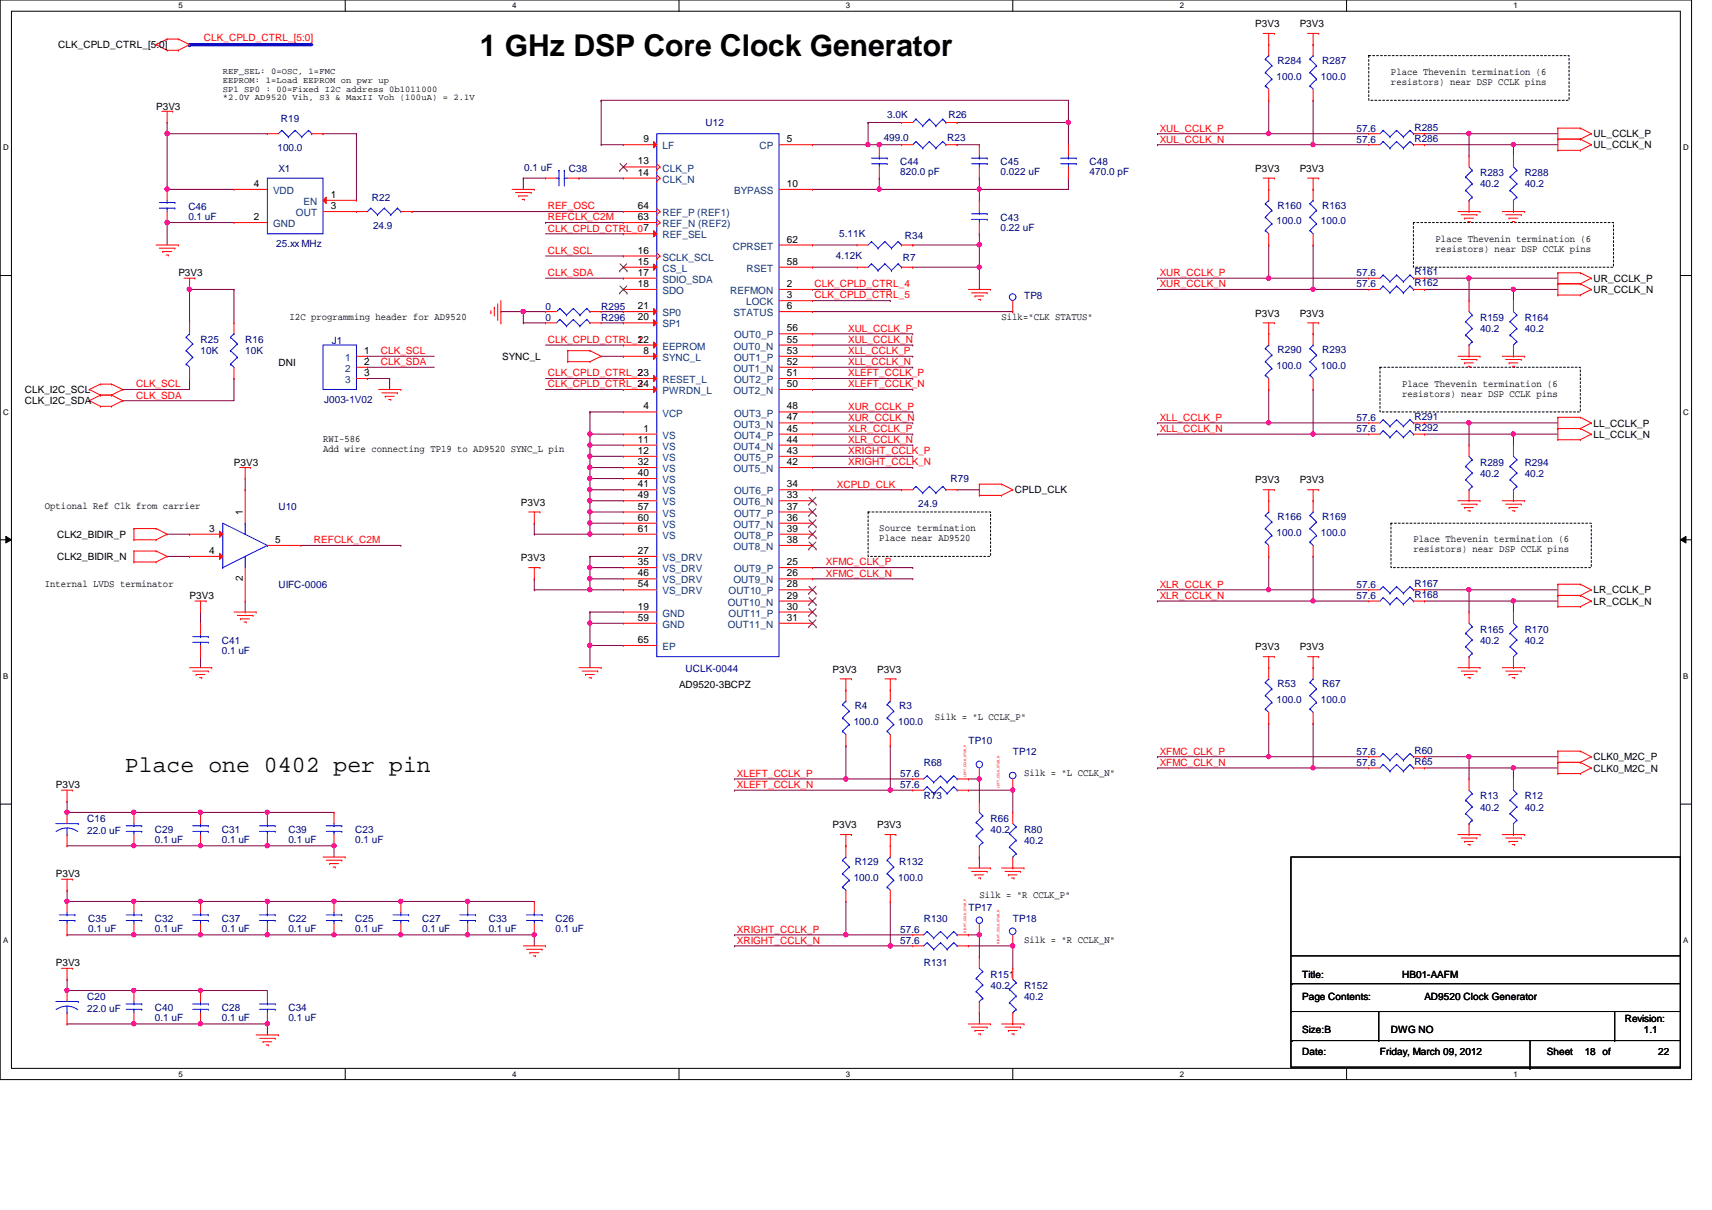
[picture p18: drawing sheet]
<svg xmlns="http://www.w3.org/2000/svg" width="297mm" height="210mm" viewBox="0 0 297 210" stroke-linecap="round" stroke-linejoin="round" font-family="sans-serif">
<defs><g id="words">
<text font-size="5.2" x="83.3" y="9.7">1 GHz DSP Core Clock Generator</text>
<text font-size="4" x="21.7" y="133.9">Place one 0402 per pin</text>
<g font-size="1.7">
<text x="217.8" y="4.7">P3V3</text>
<text x="225.5" y="4.7">P3V3</text>
<text x="10.1" y="8.4">CLK_CPLD_CTRL_[5:0]</text>
<text x="241.3" y="13">Place Thevenin termination (6</text>
<text x="241.3" y="14.7">resistors) near DSP CCLK pins</text>
<text x="27.1" y="19">P3V3</text>
<text x="276.5" y="23.8">UL_CCLK_P</text>
<text x="110.7" y="28.5">13</text>
<text x="111.6" y="24.7">9</text>
<text x="136.5" y="24.7">5</text>
<text x="217.8" y="29.8">P3V3</text>
<text x="225.5" y="29.8">P3V3</text>
<text x="276.5" y="25.7">UL_CCLK_N</text>
<text x="44.1" y="32.4">4</text>
<text x="57.4" y="34.3">1</text>
<text x="110.7" y="30.5">14</text>
<text x="136.5" y="32.4">10</text>
<text x="44.1" y="38.2">2</text>
<text x="57.4" y="36.3">3</text>
<text x="110.7" y="36.3">64</text>
<text x="110.7" y="38.2">63</text>
<text x="249.1" y="42">Place Thevenin termination (6</text>
<text x="30.9" y="48">P3V3</text>
<text x="110.7" y="47.8">17</text>
<text x="110.7" y="45.9">15</text>
<text x="110.7" y="44">16</text>
<text x="136.5" y="45.9">58</text>
<text x="136.5" y="42.1">62</text>
<text x="249.1" y="43.7">resistors) near DSP CCLK pins</text>
<text x="110.7" y="49.8">18</text>
<text x="110.7" y="53.6">21</text>
<text x="136.5" y="53.6">6</text>
<text x="136.5" y="49.8">2</text>
<text x="136.5" y="51.7">3</text>
<text x="276.5" y="48.9">UR_CCLK_P</text>
<text x="276.5" y="50.8">UR_CCLK_N</text>
<text x="50.2" y="55.5">I2C programming header for AD9520</text>
<text x="110.7" y="55.6">20</text>
<text x="110.7" y="59.4">22</text>
<text x="136.5" y="57.5">56</text>
<text x="136.5" y="59.4">55</text>
<text x="173.8" y="55.5">Silk=&quot;CLK STATUS&quot;</text>
<text x="217.8" y="54.9">P3V3</text>
<text x="225.5" y="54.9">P3V3</text>
<text x="48.3" y="63.4">DNI</text>
<text x="63.2" y="61.4">1</text>
<text x="63.2" y="63.3">2</text>
<text x="63.2" y="65.2">3</text>
<text x="87.1" y="62.4">SYNC_L</text>
<text x="110.7" y="65.2">23</text>
<text x="111.6" y="61.4">8</text>
<text x="136.5" y="65.2">51</text>
<text x="136.5" y="61.4">53</text>
<text x="136.5" y="63.3">52</text>
<text x="4.3" y="70.1">CLK_I2C_SDA</text>
<text x="4.3" y="68.2">CLK_I2C_SCL</text>
<text x="110.7" y="67.1">24</text>
<text x="111.6" y="71">4</text>
<text x="136.5" y="71">48</text>
<text x="136.5" y="67.1">50</text>
<text x="243.3" y="67.1">Place Thevenin termination (6</text>
<text x="243.3" y="68.8">resistors) near DSP CCLK pins</text>
<text x="56" y="76.7">RWI-586</text>
<text x="110.7" y="76.8">11</text>
<text x="111.6" y="74.9">1</text>
<text x="136.5" y="72.9">47</text>
<text x="136.5" y="74.9">45</text>
<text x="136.5" y="76.8">44</text>
<text x="276.5" y="74">LL_CCLK_P</text>
<text x="276.5" y="75.9">LL_CCLK_N</text>
<text x="40.6" y="80.8">P3V3</text>
<text x="56" y="78.4">Add wire connecting TP19 to AD9520 SYNC_L pin</text>
<text x="110.7" y="78.7">12</text>
<text x="110.7" y="80.7">32</text>
<text x="110.7" y="82.6">40</text>
<text x="136.5" y="78.7">43</text>
<text x="136.5" y="80.7">42</text>
<text x="217.8" y="83.9">P3V3</text>
<text x="225.5" y="83.9">P3V3</text>
<text x="7.8" y="88.3">Optional Ref Clk from carrier</text>
<text x="42.1" y="89.4" transform="rotate(-90 42.1 89.4)">1</text>
<text x="90.4" y="87.7">P3V3</text>
<text x="110.7" y="84.5">41</text>
<text x="110.7" y="88.4">57</text>
<text x="110.7" y="86.4">49</text>
<text x="136.5" y="84.5">34</text>
<text x="136.5" y="86.4">33</text>
<text x="136.5" y="88.4">37</text>
<text x="176.1" y="85.6">CPLD_CLK</text>
<text x="9.9" y="93.3">CLK2_BIDIR_P</text>
<text x="36.3" y="92.2">3</text>
<text x="47.7" y="94.2">5</text>
<text x="110.7" y="92.2">61</text>
<text x="110.7" y="90.3">60</text>
<text x="136.5" y="90.3">36</text>
<text x="136.5" y="92.2">39</text>
<text x="136.5" y="94.2">38</text>
<text x="152.6" y="92.2">Source termination</text>
<text x="152.6" y="93.9">Place near AD9520</text>
<text x="245.2" y="94.1">Place Thevenin termination (6</text>
<text x="245.2" y="95.8">resistors) near DSP CCLK pins</text>
<text x="7.8" y="101.8">Internal LVDS terminator</text>
<text x="9.9" y="97.2">CLK2_BIDIR_N</text>
<text x="36.3" y="96.1">4</text>
<text x="42.1" y="100.8" transform="rotate(-90 42.1 100.8)">2</text>
<text x="90.4" y="97.4">P3V3</text>
<text x="110.7" y="96.1">27</text>
<text x="110.7" y="98">35</text>
<text x="110.7" y="100">46</text>
<text x="110.7" y="101.9">54</text>
<text x="136.5" y="98">25</text>
<text x="136.5" y="100">26</text>
<text x="136.5" y="101.9">28</text>
<text x="32.9" y="103.9">P3V3</text>
<text x="110.7" y="107.7">59</text>
<text x="110.7" y="105.7">19</text>
<text x="136.5" y="103.8">29</text>
<text x="136.5" y="105.7">30</text>
<text x="136.5" y="107.7">31</text>
<text x="276.5" y="103">LR_CCLK_P</text>
<text x="276.5" y="104.9">LR_CCLK_N</text>
<text x="110.7" y="111.5">65</text>
<text x="217.8" y="112.8">P3V3</text>
<text x="225.5" y="112.8">P3V3</text>
<text x="117.8" y="119.4">AD9520-3BCPZ</text>
<text x="144.4" y="116.7">P3V3</text>
<text x="152.2" y="116.7">P3V3</text>
<text x="162.2" y="125">Silk = &quot;L CCLK_P&quot;</text>
<text x="276.5" y="131.9">CLK0_M2C_P</text>
<text x="9.7" y="136.7">P3V3</text>
<text x="177.7" y="134.6">Silk = &quot;L CCLK_N&quot;</text>
<text x="276.5" y="133.9">CLK0_M2C_N</text>
<text x="144.4" y="143.7">P3V3</text>
<text x="152.2" y="143.7">P3V3</text>
<text x="9.7" y="152.2">P3V3</text>
<text x="169.9" y="155.8">Silk = &quot;R CCLK_P&quot;</text>
<text x="9.7" y="167.6">P3V3</text>
<text x="177.7" y="163.6">Silk = &quot;R CCLK_N&quot;</text>
<text x="225.9" y="169.6">Title:</text>
<text x="225.9" y="173.4">Page Contents:</text>
<text x="243.3" y="169.6">HB01-AAFM</text>
<text x="247.1" y="173.4">AD9520 Clock Generator</text>
<text x="225.9" y="179.2">Size:B</text>
<text x="241.3" y="179.2">DWG NO</text>
<text x="281.9" y="177.3">Revision:</text>
<text x="285.2" y="179.2">1.1</text>
<text x="225.9" y="183.1">Date:</text>
<text x="239.4" y="183.1">Friday, March 09, 2012</text>
<text x="268.4" y="183.1">Sheet</text>
<text x="275" y="183.1">18 of</text>
<text x="287.7" y="183.1">22</text>
</g>
<g font-size="1.7" fill="#f00">
<text x="35.4" y="7.2">CLK_CPLD_CTRL_[5:0]</text>
<text x="201.2" y="22.8">XUL_CCLK_P</text>
<text x="201.2" y="24.7">XUL_CCLK_N</text>
<text x="95" y="36.3">REF_OSC</text>
<text x="95" y="38.2">REFCLK_C2M</text>
<text x="95" y="40.2">CLK_CPLD_CTRL_07</text>
<text x="95" y="44">CLK_SCL</text>
<text x="95" y="47.9">CLK_SDA</text>
<text x="201.2" y="47.9">XUR_CCLK_P</text>
<text x="141.3" y="49.8">CLK_CPLD_CTRL_4</text>
<text x="141.3" y="51.8">CLK_CPLD_CTRL_5</text>
<text x="201.2" y="49.8">XUR_CCLK_N</text>
<text x="95" y="59.5">CLK_CPLD_CTRL_1</text>
<text x="147.1" y="57.5">XUL_CCLK_P</text>
<text x="147.1" y="59.5">XUL_CCLK_N</text>
<text x="66.1" y="63.3">CLK_SDA</text>
<text x="66.1" y="61.4">CLK_SCL</text>
<text x="95" y="65.3">CLK_CPLD_CTRL_2</text>
<text x="147.1" y="61.4">XLL_CCLK_P</text>
<text x="147.1" y="63.3">XLL_CCLK_N</text>
<text x="147.1" y="65.3">XLEFT_CCLK_P</text>
<text x="23.6" y="67.2">CLK_SCL</text>
<text x="23.6" y="69.1">CLK_SDA</text>
<text x="95" y="67.2">CLK_CPLD_CTRL_3</text>
<text x="147.1" y="71.1">XUR_CCLK_P</text>
<text x="147.1" y="67.2">XLEFT_CCLK_N</text>
<text x="147.1" y="73">XUR_CCLK_N</text>
<text x="147.1" y="74.9">XLR_CCLK_P</text>
<text x="147.1" y="76.8">XLR_CCLK_N</text>
<text x="201.2" y="74.9">XLL_CCLK_N</text>
<text x="201.2" y="73">XLL_CCLK_P</text>
<text x="147.1" y="78.8">XRIGHT_CCLK_P</text>
<text x="147.1" y="80.7">XRIGHT_CCLK_N</text>
<text x="145.2" y="84.6">XCPLD_CLK</text>
<text x="54.5" y="94.2">REFCLK_C2M</text>
<text x="143.3" y="98.1">XFMC_CLK_P</text>
<text x="143.3" y="100">XFMC_CLK_N</text>
<text x="201.2" y="101.9">XLR_CCLK_P</text>
<text x="201.2" y="103.9">XLR_CCLK_N</text>
<text x="201.2" y="130.9">XFMC_CLK_P</text>
<text x="127.8" y="134.7">XLEFT_CCLK_P</text>
<text x="127.8" y="136.7">XLEFT_CCLK_N</text>
<text x="201.2" y="132.8">XFMC_CLK_N</text>
<text x="127.8" y="161.8">XRIGHT_CCLK_P</text>
<text x="127.8" y="163.7">XRIGHT_CCLK_N</text>
</g>
<g font-size="1.7" fill="#000080">
<text x="221.7" y="11.1">R284</text>
<text x="229.4" y="11.1">R287</text>
<text x="221.5" y="13.8">100.0</text>
<text x="229.2" y="13.8">100.0</text>
<text x="48.7" y="21.1">R19</text>
<text x="122.4" y="21.9">U12</text>
<text x="153.9" y="20.5">3.0K</text>
<text x="164.5" y="20.5">R26</text>
<text x="235.4" y="22.9">57.6</text>
<text x="245.4" y="22.6">R285</text>
<text x="48.1" y="26.2">100.0</text>
<text x="48.3" y="29.8">X1</text>
<text x="91" y="29.6">0.1 uF</text>
<text x="98.7" y="29.8">C38</text>
<text x="153.3" y="24.4">499.0</text>
<text x="156.2" y="28.7">C44</text>
<text x="164.3" y="24.4">R23</text>
<text x="173.6" y="28.7">C45</text>
<text x="189.1" y="28.7">C48</text>
<text x="235.4" y="24.8">57.6</text>
<text x="245.4" y="24.6">R286</text>
<text x="64.5" y="34.8">R22</text>
<text x="156.2" y="30.4">820.0 pF</text>
<text x="173.6" y="30.4">0.022 uF</text>
<text x="189.1" y="30.4">470.0 pF</text>
<text x="256.8" y="30.6">R283</text>
<text x="256.8" y="32.5">40.2</text>
<text x="264.5" y="30.6">R288</text>
<text x="264.5" y="32.5">40.2</text>
<text x="32.7" y="36.4">C46</text>
<text x="32.7" y="38.1">0.1 uF</text>
<text x="64.7" y="39.7">24.9</text>
<text x="145.6" y="41.2">5.11K</text>
<text x="157" y="41.4">R34</text>
<text x="173.6" y="38.3">C43</text>
<text x="173.6" y="40">0.22 uF</text>
<text x="221.5" y="38.9">100.0</text>
<text x="221.7" y="36.2">R160</text>
<text x="229.2" y="38.9">100.0</text>
<text x="229.4" y="36.2">R163</text>
<text x="47.9" y="42.9">25.xx MHz</text>
<text x="145" y="44.9">4.12K</text>
<text x="156.6" y="45.3">R7</text>
<text x="235.4" y="48">57.6</text>
<text x="245.4" y="47.8">R161</text>
<text x="94.7" y="53.8">0</text>
<text x="104.3" y="53.8">R295</text>
<text x="177.7" y="51.8">TP8</text>
<text x="235.4" y="49.9">57.6</text>
<text x="245.4" y="49.7">R162</text>
<text x="34.8" y="59.5">R25</text>
<text x="42.5" y="59.5">R16</text>
<text x="57.6" y="59.7">J1</text>
<text x="94.7" y="55.7">0</text>
<text x="104.3" y="55.7">R296</text>
<text x="256.8" y="55.7">R159</text>
<text x="256.8" y="57.6">40.2</text>
<text x="264.5" y="55.7">R164</text>
<text x="264.5" y="57.6">40.2</text>
<text x="34.8" y="61.5">10K</text>
<text x="42.5" y="61.5">10K</text>
<text x="221.5" y="64">100.0</text>
<text x="221.7" y="61.3">R290</text>
<text x="229.2" y="64">100.0</text>
<text x="229.4" y="61.3">R293</text>
<text x="56.2" y="70">J003-1V02</text>
<text x="235.4" y="73.1">57.6</text>
<text x="235.4" y="75">57.6</text>
<text x="245.4" y="72.9">R291</text>
<text x="245.4" y="74.8">R292</text>
<text x="164.9" y="83.7">R79</text>
<text x="256.8" y="80.8">R289</text>
<text x="256.8" y="82.7">40.2</text>
<text x="264.5" y="80.8">R294</text>
<text x="264.5" y="82.7">40.2</text>
<text x="48.3" y="88.5">U10</text>
<text x="159.3" y="87.9">24.9</text>
<text x="221.5" y="92.9">100.0</text>
<text x="221.7" y="90.2">R166</text>
<text x="229.2" y="92.9">100.0</text>
<text x="229.4" y="90.2">R169</text>
<text x="245.4" y="101.8">R167</text>
<text x="48.3" y="102">UIFC-0006</text>
<text x="235.4" y="102">57.6</text>
<text x="235.4" y="103.9">57.6</text>
<text x="245.4" y="103.8">R168</text>
<text x="38.5" y="111.7">C41</text>
<text x="38.5" y="113.4">0.1 uF</text>
<text x="256.8" y="109.7">R165</text>
<text x="256.8" y="111.7">40.2</text>
<text x="264.5" y="109.7">R170</text>
<text x="264.5" y="111.7">40.2</text>
<text x="119" y="116.5">UCLK-0044</text>
<text x="221.7" y="119.2">R53</text>
<text x="229.4" y="119.2">R67</text>
<text x="148.1" y="125.7">100.0</text>
<text x="148.3" y="123.1">R4</text>
<text x="155.8" y="125.7">100.0</text>
<text x="156" y="123.1">R3</text>
<text x="221.5" y="121.9">100.0</text>
<text x="229.2" y="121.9">100.0</text>
<text x="168" y="129">TP10</text>
<text x="175.7" y="131">TP12</text>
<text x="235.4" y="131">57.6</text>
<text x="245.4" y="130.8">R60</text>
<text x="156.2" y="134.8">57.6</text>
<text x="156.2" y="136.7">57.6</text>
<text x="160.3" y="132.9">R68</text>
<text x="235.4" y="132.9">57.6</text>
<text x="245.4" y="132.7">R65</text>
<text x="15.1" y="142.5">C16</text>
<text x="160.3" y="138.7">R73</text>
<text x="171.9" y="142.5">R66</text>
<text x="256.8" y="138.7">R13</text>
<text x="256.8" y="140.6">40.2</text>
<text x="264.5" y="138.7">R12</text>
<text x="264.5" y="140.6">40.2</text>
<text x="15.1" y="144.7">22.0 uF</text>
<text x="26.9" y="144.5">C29</text>
<text x="26.9" y="146.2">0.1 uF</text>
<text x="38.5" y="144.5">C31</text>
<text x="38.5" y="146.2">0.1 uF</text>
<text x="50" y="144.5">C39</text>
<text x="50" y="146.2">0.1 uF</text>
<text x="61.6" y="144.5">C23</text>
<text x="61.6" y="146.2">0.1 uF</text>
<text x="171.9" y="144.5">40.2</text>
<text x="177.7" y="144.5">R80</text>
<text x="177.7" y="146.4">40.2</text>
<text x="148.1" y="152.8">100.0</text>
<text x="148.3" y="150.1">R129</text>
<text x="155.8" y="152.8">100.0</text>
<text x="156" y="150.1">R132</text>
<text x="15.3" y="159.9">C35</text>
<text x="15.3" y="161.7">0.1 uF</text>
<text x="26.9" y="159.9">C32</text>
<text x="26.9" y="161.7">0.1 uF</text>
<text x="38.5" y="159.9">C37</text>
<text x="38.5" y="161.7">0.1 uF</text>
<text x="50" y="159.9">C22</text>
<text x="50" y="161.7">0.1 uF</text>
<text x="61.6" y="159.9">C25</text>
<text x="61.6" y="161.7">0.1 uF</text>
<text x="73.2" y="159.9">C27</text>
<text x="73.2" y="161.7">0.1 uF</text>
<text x="84.8" y="159.9">C33</text>
<text x="84.8" y="161.7">0.1 uF</text>
<text x="96.4" y="159.9">C26</text>
<text x="96.4" y="161.7">0.1 uF</text>
<text x="156.2" y="161.8">57.6</text>
<text x="160.3" y="159.9">R130</text>
<text x="168" y="158">TP17</text>
<text x="175.7" y="159.9">TP18</text>
<text x="156.2" y="163.8">57.6</text>
<text x="160.3" y="167.6">R131</text>
<text x="15.1" y="173.4">C20</text>
<text x="171.9" y="169.6">R151</text>
<text x="171.9" y="171.5">40.2</text>
<text x="177.7" y="171.5">R152</text>
<text x="177.7" y="173.4">40.2</text>
<text x="15.1" y="175.6">22.0 uF</text>
<text x="26.9" y="175.3">C40</text>
<text x="26.9" y="177.1">0.1 uF</text>
<text x="38.5" y="175.3">C28</text>
<text x="38.5" y="177.1">0.1 uF</text>
<text x="50" y="175.3">C34</text>
<text x="50" y="177.1">0.1 uF</text>
</g>
<g font-size="1.7" fill="#004080">
<text x="114.9" y="29.8">CLK_P</text>
<text x="114.9" y="25.9">LF</text>
<text x="131.8" y="25.9">CP</text>
<text x="47.4" y="33.7">VDD</text>
<text x="52.7" y="35.6">EN</text>
<text x="114.9" y="31.7">CLK_N</text>
<text x="127.4" y="33.7">BYPASS</text>
<text x="47.4" y="39.4">GND</text>
<text x="51.3" y="37.5">OUT</text>
<text x="114.9" y="37.5">REF_P (REF1)</text>
<text x="114.9" y="39.4">REF_N (REF2)</text>
<text x="114.9" y="41.4">REF_SEL</text>
<text x="114.9" y="47.2">CS_L</text>
<text x="114.9" y="45.2">SCLK_SCL</text>
<text x="127.1" y="43.3">CPRSET</text>
<text x="129.5" y="47.2">RSET</text>
<text x="114.9" y="49.1">SDIO_SDA</text>
<text x="114.9" y="51">SDO</text>
<text x="126.7" y="51">REFMON</text>
<text x="129.5" y="53">LOCK</text>
<text x="114.9" y="56.8">SP1</text>
<text x="114.9" y="54.9">SP0</text>
<text x="127.3" y="54.9">STATUS</text>
<text x="127.4" y="58.7">OUT0_P</text>
<text x="59.9" y="62.6">1</text>
<text x="59.9" y="64.5">2</text>
<text x="114.9" y="62.6">SYNC_L</text>
<text x="114.9" y="60.7">EEPROM</text>
<text x="127.3" y="60.7">OUT0_N</text>
<text x="127.3" y="64.5">OUT1_N</text>
<text x="127.4" y="62.6">OUT1_P</text>
<text x="59.9" y="66.5">3</text>
<text x="114.9" y="66.5">RESET_L</text>
<text x="114.9" y="68.4">PWRDN_L</text>
<text x="127.3" y="68.4">OUT2_N</text>
<text x="127.4" y="66.5">OUT2_P</text>
<text x="114.9" y="72.3">VCP</text>
<text x="114.9" y="76.1">VS</text>
<text x="127.3" y="74.2">OUT3_N</text>
<text x="127.4" y="72.3">OUT3_P</text>
<text x="127.4" y="76.1">OUT4_P</text>
<text x="114.9" y="80">VS</text>
<text x="114.9" y="81.9">VS</text>
<text x="114.9" y="83.8">VS</text>
<text x="114.9" y="78">VS</text>
<text x="127.3" y="78">OUT4_N</text>
<text x="127.3" y="81.9">OUT5_N</text>
<text x="127.4" y="80">OUT5_P</text>
<text x="114.9" y="85.8">VS</text>
<text x="114.9" y="89.6">VS</text>
<text x="114.9" y="87.7">VS</text>
<text x="127.3" y="87.7">OUT6_N</text>
<text x="127.4" y="85.8">OUT6_P</text>
<text x="127.4" y="89.6">OUT7_P</text>
<text x="114.9" y="93.5">VS</text>
<text x="114.9" y="91.6">VS</text>
<text x="127.3" y="91.6">OUT7_N</text>
<text x="127.3" y="95.4">OUT8_N</text>
<text x="127.4" y="93.5">OUT8_P</text>
<text x="114.9" y="97.3">VS_DRV</text>
<text x="114.9" y="99.3">VS_DRV</text>
<text x="114.9" y="101.2">VS_DRV</text>
<text x="127.3" y="101.2">OUT9_N</text>
<text x="127.4" y="99.3">OUT9_P</text>
<text x="114.9" y="103.1">VS_DRV</text>
<text x="114.9" y="107">GND</text>
<text x="126.3" y="105.1">OUT10_N</text>
<text x="126.4" y="103.1">OUT10_P</text>
<text x="126.4" y="107">OUT11_P</text>
<text x="114.9" y="108.9">GND</text>
<text x="114.9" y="112.8">EP</text>
<text x="126.3" y="108.9">OUT11_N</text>
</g>
<g font-size="1.5">
<text x="38.6" y="12.8">REF_SEL: 0=OSC, 1=FMC</text>
<text x="38.6" y="14.4">EEPROM: 1=Load EEPROM on pwr up</text>
<text x="38.6" y="15.9">SP1 SP0 : 00=Fixed I2C address 0b1011000</text>
<text x="38.6" y="17.4">*2.0V AD9520 Vih, S3 &amp; MaxII Voh (100uA) = 2.1V</text>
</g>
<g font-size="1.4">
<text x="30.9" y="1.4">5</text>
<text x="88.9" y="1.4">4</text>
<text x="146.8" y="1.4">3</text>
<text x="204.7" y="1.4">2</text>
<text x="262.6" y="1.4">1</text>
<text x=".5" y="26.1">D</text>
<text x="292.1" y="26.1">D</text>
<text x=".5" y="71.9">C</text>
<text x="292.1" y="71.9">C</text>
<text x=".5" y="117.8">B</text>
<text x="292.1" y="117.8">B</text>
<text x=".5" y="163.6">A</text>
<text x="292.1" y="163.6">A</text>
<text x="30.9" y="186.8">5</text>
<text x="88.9" y="186.8">4</text>
<text x="146.8" y="186.8">3</text>
<text x="204.7" y="186.8">2</text>
<text x="262.6" y="186.8">1</text>
</g>
<g font-size=".6" fill="#f00">
<text x="167.6" y="134.7" transform="rotate(-90 167.6 134.7)">LEFT_CCLK_STUB_P</text>
<text x="173.4" y="136.7" transform="rotate(-90 173.4 136.7)">LEFT_CCLK_STUB_N</text>
<text x="167.6" y="161.8" transform="rotate(-90 167.6 161.8)">RIGHT_CCLK_STUB_P</text>
<text x="173.4" y="163.7" transform="rotate(-90 173.4 163.7)">RIGHT_CCLK_STUB_N</text>
</g>
</g></defs>
<path d="M0 0h293.5v187.3h-293.5zM2 1.9h289.5v183.4h-289.5z" fill="none" stroke="#000" stroke-width=".17"/>
<g fill="#fff">
<path d="M30.9 .2h.8v1.5h-.8z"/>
<path d="M30.9 185.5h.8v1.6h-.8z"/>
</g>
<path d="M59.9 0v1.9M59.9 185.3v2" fill="none" stroke="#000" stroke-width=".17"/>
<g fill="#fff">
<path d="M88.9 .2h.7v1.5h-.7z"/>
<path d="M88.9 185.5h.7v1.6h-.7z"/>
</g>
<path d="M117.8 0v1.9M117.8 185.3v2" fill="none" stroke="#000" stroke-width=".17"/>
<g fill="#fff">
<path d="M146.8 .2h.7v1.5h-.7z"/>
<path d="M146.8 185.5h.7v1.6h-.7z"/>
</g>
<path d="M175.7 0v1.9M175.7 185.3v2" fill="none" stroke="#000" stroke-width=".17"/>
<g fill="#fff">
<path d="M204.7 .2h.7v1.5h-.7z"/>
<path d="M204.7 185.5h.7v1.6h-.7z"/>
</g>
<path d="M233.6 0v1.9M233.6 185.3v2" fill="none" stroke="#000" stroke-width=".17"/>
<g fill="#fff">
<path d="M262.6 .2h.8v1.5h-.8z"/>
<path d="M262.6 185.5h.8v1.6h-.8z"/>
<path d="M.5 24.8h1v1.6h-1z"/>
<path d="M292.1 24.8h.9v1.6h-.9z"/>
<path d="M.5 70.7h1v1.5h-1z"/>
<path d="M292.1 70.7h.9v1.5h-.9z"/>
</g>
<path d="M0 47.8h2M291.5 47.8h2" fill="none" stroke="#000" stroke-width=".17"/>
<g fill="#fff">
<path d="M.5 116.5h.9v1.6h-.9z"/>
<path d="M292.1 116.5h.8v1.6h-.8z"/>
</g>
<path d="M0 93.6h2M1 93l1 .6-1 .6zM291.5 93.6l1-.6v1.2zM291.5 93.6h2" fill="none" stroke="#000" stroke-width=".17"/>
<path d="M1 93l1 .6-1 .6zM291.5 93.6l1-.6v1.2z" fill="#000"/>
<g fill="#fff">
<path d="M.5 162.4h.9v1.5h-.9z"/>
<path d="M292.1 162.4h.8v1.5h-.8z"/>
</g>
<path d="M0 139.5h2M291.5 139.5h2" fill="none" stroke="#000" stroke-width=".17"/>
<path d="M237.5 9.7h34.7v7.7h-34.7zM245.2 38.6h34.7v7.8h-34.7zM239.4 63.7h34.8v7.8h-34.8zM150.6 88.8h21.3v7.7h-21.3zM241.3 90.8h34.8v7.7h-34.8z" fill="none" stroke="#000" stroke-width=".17" stroke-dasharray=".3 .3"/>
<path d="M11.6 171.8h.1M11.6 171.8h11.6" fill="none" stroke="#800040" stroke-width=".17"/>
<circle cx="11.6" cy="171.8" r=".37" fill="#f0f"/>
<circle cx="11.6" cy="171.8" r=".37" fill="none" stroke="#f0f" stroke-width=".17"/>
<path d="M11.6 177.6h.1M11.6 177.6h11.6M23.2 171.8h.1M23.2 171.8h11.6" fill="none" stroke="#800040" stroke-width=".17"/>
<circle cx="23.2" cy="171.8" r=".37" fill="#f0f"/>
<circle cx="23.2" cy="171.8" r=".37" fill="none" stroke="#f0f" stroke-width=".17"/>
<path d="M23.2 177.6h.1M23.2 177.6h11.6" fill="none" stroke="#800040" stroke-width=".17"/>
<circle cx="23.2" cy="177.6" r=".38" fill="#f0f"/>
<circle cx="23.2" cy="177.6" r=".38" fill="none" stroke="#f0f" stroke-width=".17"/>
<path d="M34.8 177.6h.1M34.8 177.6h11.6" fill="none" stroke="#800040" stroke-width=".17"/>
<circle cx="34.8" cy="177.6" r=".38" fill="#f0f"/>
<circle cx="34.8" cy="177.6" r=".38" fill="none" stroke="#f0f" stroke-width=".17"/>
<path d="M34.8 171.8h.1M34.8 171.8h11.6" fill="none" stroke="#800040" stroke-width=".17"/>
<circle cx="34.8" cy="171.8" r=".37" fill="#f0f"/>
<circle cx="34.8" cy="171.8" r=".37" fill="none" stroke="#f0f" stroke-width=".17"/>
<path d="M11.6 140.9h.1M11.6 140.9h11.6M11.6 169.9h.1M11.6 169.9v1.9" fill="none" stroke="#800040" stroke-width=".17"/>
<circle cx="11.6" cy="140.9" r=".37" fill="#f0f"/>
<circle cx="11.6" cy="140.9" r=".37" fill="none" stroke="#f0f" stroke-width=".17"/>
<path d="M11.6 146.7h.1M11.6 146.7h11.6M23.2 140.9h.1M23.2 140.9h11.6" fill="none" stroke="#800040" stroke-width=".17"/>
<circle cx="23.2" cy="140.9" r=".37" fill="#f0f"/>
<circle cx="23.2" cy="140.9" r=".37" fill="none" stroke="#f0f" stroke-width=".17"/>
<path d="M23.2 146.7h.1M23.2 146.7h11.6" fill="none" stroke="#800040" stroke-width=".17"/>
<circle cx="23.2" cy="146.7" r=".37" fill="#f0f"/>
<circle cx="23.2" cy="146.7" r=".37" fill="none" stroke="#f0f" stroke-width=".17"/>
<path d="M34.8 146.7h.1M34.8 146.7h11.6" fill="none" stroke="#800040" stroke-width=".17"/>
<circle cx="34.8" cy="146.7" r=".37" fill="#f0f"/>
<circle cx="34.8" cy="146.7" r=".37" fill="none" stroke="#f0f" stroke-width=".17"/>
<path d="M34.8 140.9h.1M34.8 140.9h11.6" fill="none" stroke="#800040" stroke-width=".17"/>
<circle cx="34.8" cy="140.9" r=".37" fill="#f0f"/>
<circle cx="34.8" cy="140.9" r=".37" fill="none" stroke="#f0f" stroke-width=".17"/>
<path d="M46.4 146.7h.1M46.4 146.7h11.6" fill="none" stroke="#800040" stroke-width=".17"/>
<circle cx="58" cy="146.7" r=".37" fill="#f0f"/>
<circle cx="58" cy="146.7" r=".37" fill="none" stroke="#f0f" stroke-width=".17"/>
<circle cx="46.4" cy="146.7" r=".37" fill="#f0f"/>
<circle cx="46.4" cy="146.7" r=".37" fill="none" stroke="#f0f" stroke-width=".17"/>
<path d="M46.4 140.9h.1M46.4 140.9h11.6" fill="none" stroke="#800040" stroke-width=".17"/>
<circle cx="46.4" cy="140.9" r=".37" fill="#f0f"/>
<circle cx="46.4" cy="140.9" r=".37" fill="none" stroke="#f0f" stroke-width=".17"/>
<path d="M92.7 90.8h.1M92.7 90.8v1.9M102.4 92.7h.1M102.4 92.7h5.8M92.7 100.4h.1M92.7 100.4v1.9M102.4 102.3h.1M102.4 102.3h5.8M58 146.7h.1M58 146.7v2M46.4 177.6h.1M46.4 177.6v1.9" fill="none" stroke="#800040" stroke-width=".17"/>
<circle cx="46.4" cy="177.6" r=".38" fill="#f0f"/>
<circle cx="46.4" cy="177.6" r=".38" fill="none" stroke="#f0f" stroke-width=".17"/>
<path d="M102.4 90.8h.1M102.4 90.8v1.9" fill="none" stroke="#800040" stroke-width=".17"/>
<circle cx="102.3" cy="92.6" r=".37" fill="#f0f"/>
<circle cx="102.3" cy="92.6" r=".37" fill="none" stroke="#f0f" stroke-width=".17"/>
<path d="M102.4 75.3h.1M102.4 75.3h5.8" fill="none" stroke="#800040" stroke-width=".17"/>
<circle cx="102.3" cy="75.3" r=".37" fill="#f0f"/>
<circle cx="102.3" cy="75.3" r=".37" fill="none" stroke="#f0f" stroke-width=".17"/>
<path d="M102.4 71.5h.1M102.4 77.2h.1M102.4 71.5v3.8M102.4 77.2h5.8" fill="none" stroke="#800040" stroke-width=".17"/>
<circle cx="102.3" cy="77.2" r=".38" fill="#f0f"/>
<circle cx="102.3" cy="77.2" r=".38" fill="none" stroke="#f0f" stroke-width=".17"/>
<path d="M102.4 75.3h.1M102.4 79.2h.1M102.4 75.3v1.9M102.4 79.2h5.8" fill="none" stroke="#800040" stroke-width=".17"/>
<circle cx="102.3" cy="79.1" r=".37" fill="#f0f"/>
<circle cx="102.3" cy="79.1" r=".37" fill="none" stroke="#f0f" stroke-width=".17"/>
<path d="M102.4 77.2h.1M102.4 77.2v2M102.4 81.1h.1M102.4 81.1h5.8" fill="none" stroke="#800040" stroke-width=".17"/>
<circle cx="102.3" cy="81.1" r=".38" fill="#f0f"/>
<circle cx="102.3" cy="81.1" r=".38" fill="none" stroke="#f0f" stroke-width=".17"/>
<path d="M102.4 79.2h.1M102.4 79.2v1.9M102.4 83h.1M102.4 83h5.8" fill="none" stroke="#800040" stroke-width=".17"/>
<circle cx="102.3" cy="83" r=".37" fill="#f0f"/>
<circle cx="102.3" cy="83" r=".37" fill="none" stroke="#f0f" stroke-width=".17"/>
<path d="M102.4 81.1h.1M102.4 85h.1M102.4 81.1v1.9M102.4 85h5.8" fill="none" stroke="#800040" stroke-width=".17"/>
<circle cx="102.3" cy="84.9" r=".37" fill="#f0f"/>
<circle cx="102.3" cy="84.9" r=".37" fill="none" stroke="#f0f" stroke-width=".17"/>
<path d="M102.4 83h.1M102.4 86.9h.1M102.4 83v2M102.4 86.9h5.8" fill="none" stroke="#800040" stroke-width=".17"/>
<circle cx="102.3" cy="86.9" r=".38" fill="#f0f"/>
<circle cx="102.3" cy="86.9" r=".38" fill="none" stroke="#f0f" stroke-width=".17"/>
<path d="M102.4 85h.1M102.4 88.8h.1M102.4 85v1.9M102.4 88.8h5.8" fill="none" stroke="#800040" stroke-width=".17"/>
<circle cx="102.3" cy="88.8" r=".37" fill="#f0f"/>
<circle cx="102.3" cy="88.8" r=".37" fill="none" stroke="#f0f" stroke-width=".17"/>
<path d="M102.4 86.9h.1M102.4 90.8h.1M102.4 86.9v1.9M102.4 90.8h5.8" fill="none" stroke="#800040" stroke-width=".17"/>
<circle cx="102.3" cy="90.7" r=".38" fill="#f0f"/>
<circle cx="102.3" cy="90.7" r=".38" fill="none" stroke="#f0f" stroke-width=".17"/>
<g fill="none" stroke="#800040" stroke-width=".17">
<path d="M104.3 17.4h.1M104.3 17.4v7.7M104.3 25.1h.1M104.3 25.1h3.9M141 25.1h.1M141 25.1h9.6M152.6 25.1h.1M152.6 25.1h3.8M102.4 71.5h.1M102.4 71.5h5.8M102.4 88.8h.1M102.4 88.8v2"/>
<path d="M11.6 139h.1M11.6 139v1.9"/>
</g>
<circle cx="152.5" cy="25.1" r=".37" fill="#f0f"/>
<circle cx="152.5" cy="25.1" r=".37" fill="none" stroke="#f0f" stroke-width=".17"/>
<path d="M150.6 21.3h.1M150.6 21.3h5.8M150.6 21.3v3.8M166.1 21.3h.1M166.1 21.3h19.3M169.9 32.9h.1M185.4 30.9h.1M185.4 21.3h.1M185.4 21.3v3.8M185.4 30.9v2h-15.5" fill="none" stroke="#800040" stroke-width=".17"/>
<circle cx="185.3" cy="21.2" r=".37" fill="#f0f"/>
<circle cx="185.3" cy="21.2" r=".37" fill="none" stroke="#f0f" stroke-width=".17"/>
<path d="M104.3 17.4h.1M104.3 17.4h81.1M150.6 25.1h.1M150.6 25.1h2M141 85h.1M141 85h15.4" fill="none" stroke="#800040" stroke-width=".17"/>
<circle cx="150.6" cy="25.1" r=".37" fill="#f0f"/>
<circle cx="150.6" cy="25.1" r=".37" fill="none" stroke="#f0f" stroke-width=".17"/>
<path d="M152.6 32.9h.1M152.6 32.9h17.3M102.4 112h.1M102.4 112v3.8" fill="none" stroke="#800040" stroke-width=".17"/>
<circle cx="152.5" cy="32.8" r=".38" fill="#f0f"/>
<circle cx="152.5" cy="32.8" r=".38" fill="none" stroke="#f0f" stroke-width=".17"/>
<path d="M152.6 30.9h.1M152.6 30.9v2M166.1 25.1h.1M166.1 25.1h3.8M169.9 30.9h.1M169.9 30.9v2M169.9 46.4h.1M169.9 46.4v3.8" fill="none" stroke="#800040" stroke-width=".17"/>
<circle cx="169.9" cy="46.3" r=".37" fill="#f0f"/>
<circle cx="169.9" cy="46.3" r=".37" fill="none" stroke="#f0f" stroke-width=".17"/>
<path d="M169.9 32.9h.1M169.9 32.9v1.9" fill="none" stroke="#800040" stroke-width=".17"/>
<circle cx="169.9" cy="32.8" r=".38" fill="#f0f"/>
<circle cx="169.9" cy="32.8" r=".38" fill="none" stroke="#f0f" stroke-width=".17"/>
<path d="M185.4 17.4h.1M185.4 17.4v3.9M141 32.9h.1M141 32.9h11.6M169.9 40.6h.1M169.9 40.6v1.9M11.6 156.4h.1M11.6 156.4h11.6" fill="none" stroke="#800040" stroke-width=".17"/>
<circle cx="11.6" cy="156.4" r=".37" fill="#f0f"/>
<circle cx="11.6" cy="156.4" r=".37" fill="none" stroke="#f0f" stroke-width=".17"/>
<path d="M23.2 156.4h.1M23.2 156.4h11.6M11.6 162.2h.1M11.6 162.2h11.6" fill="none" stroke="#800040" stroke-width=".17"/>
<circle cx="23.2" cy="156.4" r=".37" fill="#f0f"/>
<circle cx="23.2" cy="156.4" r=".37" fill="none" stroke="#f0f" stroke-width=".17"/>
<path d="M23.2 162.2h.1M23.2 162.2h11.6" fill="none" stroke="#800040" stroke-width=".17"/>
<circle cx="23.2" cy="162.2" r=".37" fill="#f0f"/>
<circle cx="23.2" cy="162.2" r=".37" fill="none" stroke="#f0f" stroke-width=".17"/>
<path d="M34.8 162.2h.1M34.8 162.2h11.6" fill="none" stroke="#800040" stroke-width=".17"/>
<circle cx="34.8" cy="162.2" r=".37" fill="#f0f"/>
<circle cx="34.8" cy="162.2" r=".37" fill="none" stroke="#f0f" stroke-width=".17"/>
<path d="M34.8 156.4h.1M34.8 156.4h11.6" fill="none" stroke="#800040" stroke-width=".17"/>
<circle cx="34.8" cy="156.4" r=".37" fill="#f0f"/>
<circle cx="34.8" cy="156.4" r=".37" fill="none" stroke="#f0f" stroke-width=".17"/>
<path d="M46.4 162.2h.1M46.4 162.2h11.6" fill="none" stroke="#800040" stroke-width=".17"/>
<circle cx="46.4" cy="162.2" r=".37" fill="#f0f"/>
<circle cx="46.4" cy="162.2" r=".37" fill="none" stroke="#f0f" stroke-width=".17"/>
<path d="M46.4 156.4h.1M46.4 156.4h11.6" fill="none" stroke="#800040" stroke-width=".17"/>
<circle cx="46.4" cy="156.4" r=".37" fill="#f0f"/>
<circle cx="46.4" cy="156.4" r=".37" fill="none" stroke="#f0f" stroke-width=".17"/>
<path d="M58 162.2h.1M58 162.2h11.6" fill="none" stroke="#800040" stroke-width=".17"/>
<circle cx="58" cy="162.2" r=".37" fill="#f0f"/>
<circle cx="58" cy="162.2" r=".37" fill="none" stroke="#f0f" stroke-width=".17"/>
<path d="M58 156.4h.1M58 156.4h11.6" fill="none" stroke="#800040" stroke-width=".17"/>
<circle cx="58" cy="156.4" r=".37" fill="#f0f"/>
<circle cx="58" cy="156.4" r=".37" fill="none" stroke="#f0f" stroke-width=".17"/>
<path d="M69.6 162.2h.1M69.6 162.2h11.5" fill="none" stroke="#800040" stroke-width=".17"/>
<circle cx="69.5" cy="162.2" r=".37" fill="#f0f"/>
<circle cx="69.5" cy="162.2" r=".37" fill="none" stroke="#f0f" stroke-width=".17"/>
<path d="M69.6 156.4h.1M69.6 156.4h11.5" fill="none" stroke="#800040" stroke-width=".17"/>
<circle cx="69.5" cy="156.4" r=".37" fill="#f0f"/>
<circle cx="69.5" cy="156.4" r=".37" fill="none" stroke="#f0f" stroke-width=".17"/>
<path d="M11.6 154.4h.1M11.6 154.4v2M81.1 156.4h.1M81.1 156.4h11.6" fill="none" stroke="#800040" stroke-width=".17"/>
<circle cx="81.1" cy="156.4" r=".37" fill="#f0f"/>
<circle cx="81.1" cy="156.4" r=".37" fill="none" stroke="#f0f" stroke-width=".17"/>
<path d="M81.1 162.2h.1M81.1 162.2h11.6" fill="none" stroke="#800040" stroke-width=".17"/>
<circle cx="92.7" cy="162.2" r=".37" fill="#f0f"/>
<circle cx="92.7" cy="162.2" r=".37" fill="none" stroke="#f0f" stroke-width=".17"/>
<circle cx="81.1" cy="162.2" r=".37" fill="#f0f"/>
<circle cx="81.1" cy="162.2" r=".37" fill="none" stroke="#f0f" stroke-width=".17"/>
<path d="M102.4 100.4h.1M102.4 100.4v1.9M92.7 162.2h.1M92.7 162.2v1.9" fill="none" stroke="#800040" stroke-width=".17"/>
<circle cx="102.3" cy="102.3" r=".37" fill="#f0f"/>
<circle cx="102.3" cy="102.3" r=".37" fill="none" stroke="#f0f" stroke-width=".17"/>
<path d="M102.4 96.5h.1M102.4 98.5h.1M102.4 96.5h5.8M102.4 98.5h5.8" fill="none" stroke="#800040" stroke-width=".17"/>
<circle cx="102.3" cy="98.4" r=".37" fill="#f0f"/>
<circle cx="102.3" cy="98.4" r=".37" fill="none" stroke="#f0f" stroke-width=".17"/>
<path d="M102.4 96.5h.1M102.4 96.5v2M102.4 100.4h.1M102.4 100.4h5.8" fill="none" stroke="#800040" stroke-width=".17"/>
<circle cx="102.3" cy="100.4" r=".38" fill="#f0f"/>
<circle cx="102.3" cy="100.4" r=".38" fill="none" stroke="#f0f" stroke-width=".17"/>
<path d="M29 32.9h.1M29 32.9h11.6M102.4 98.5h.1M102.4 98.5v1.9" fill="none" stroke="#800040" stroke-width=".17"/>
<circle cx="29" cy="32.8" r=".38" fill="#f0f"/>
<circle cx="29" cy="32.8" r=".38" fill="none" stroke="#f0f" stroke-width=".17"/>
<path d="M29 38.6h.1M29 38.6h11.6" fill="none" stroke="#800040" stroke-width=".17"/>
<circle cx="29" cy="38.6" r=".38" fill="#f0f"/>
<circle cx="29" cy="38.6" r=".38" fill="none" stroke="#f0f" stroke-width=".17"/>
<path d="M29 23.2h.1M29 23.2v9.7" fill="none" stroke="#800040" stroke-width=".17"/>
<circle cx="29" cy="23.2" r=".38" fill="#f0f"/>
<circle cx="29" cy="23.2" r=".38" fill="none" stroke="#f0f" stroke-width=".17"/>
<g fill="none" stroke="#800040" stroke-width=".17">
<path d="M29 38.6h.1M29 23.2h.1M29 21.3h.1M29 21.3v1.9M29 38.6v3.9M29 23.2h17.4M56 23.2h.1M56 23.2h5.8M61.8 23.2h.1M61.8 23.2v11.6M71.5 36.7h.1M71.5 36.7h36.7"/>
<path d="M90.8 30.9h.1M90.8 30.9h3.9M90.8 30.9v2M100.5 30.9h.1M100.5 30.9h7.7M158.4 42.5h.1M158.4 42.5h11.5M169.9 42.5h.1M169.9 42.5v3.9"/>
</g>
<circle cx="169.9" cy="42.5" r=".38" fill="#f0f"/>
<circle cx="169.9" cy="42.5" r=".38" fill="none" stroke="#f0f" stroke-width=".17"/>
<g fill="none" stroke="#800040" stroke-width=".17">
<path d="M141 46.4h.1M141 42.5h.1M141 46.4h7.7M141 42.5h7.7M158.4 46.4h.1M158.4 46.4h11.5M102.4 106.2h.1M102.4 108.1h.1M102.4 112h.1M102.4 106.2h5.8M102.4 108.1h5.8M102.4 106.2v1.9"/>
<path d="M102.4 112h5.8"/>
</g>
<circle cx="102.3" cy="111.9" r=".37" fill="#f0f"/>
<circle cx="102.3" cy="111.9" r=".37" fill="none" stroke="#f0f" stroke-width=".17"/>
<path d="M102.4 108.1h.1M102.4 108.1v3.9" fill="none" stroke="#800040" stroke-width=".17"/>
<circle cx="102.3" cy="108.1" r=".37" fill="#f0f"/>
<circle cx="102.3" cy="108.1" r=".37" fill="none" stroke="#f0f" stroke-width=".17"/>
<g fill="none" stroke="#800040" stroke-width=".17">
<path d="M94.7 38.6h.1M94.7 38.6h13.5M227.8 25.1h.1M227.8 25.1h9.7M254.9 23.2h.1M254.9 23.2h15.4M262.6 25.1h.1M262.6 25.1h7.7M94.7 44.4h13.5M94.7 48.3h13.5M108.2 44.4h.1M108.2 48.3h.1"/>
<path d="M29 92.7h3.9M29 96.5h3.9M32.9 92.7h.1M32.9 96.5h.1M42.5 85h.1M42.5 83v2M52.2 94.6h17.4M69.6 94.6h.1M92.7 92.7h.1M92.7 92.7h9.7M34.8 106.2h.1M34.8 113.9h.1"/>
<path d="M34.8 106.2v1.9M34.8 113.9v1.9M42.5 106.2h.1M42.5 104.3v1.9M92.7 102.3h.1M92.7 102.3h9.7"/>
</g>
<circle cx="227.8" cy="25.1" r=".37" fill="#f0f"/>
<circle cx="227.8" cy="25.1" r=".37" fill="none" stroke="#f0f" stroke-width=".17"/>
<path d="M220.1 23.2h.1M220.1 23.2h17.4" fill="none" stroke="#800040" stroke-width=".17"/>
<circle cx="220.1" cy="23.2" r=".38" fill="#f0f"/>
<circle cx="220.1" cy="23.2" r=".38" fill="none" stroke="#f0f" stroke-width=".17"/>
<path d="M220.1 17.4h.1M220.1 17.4v5.8M227.8 17.4h.1M227.8 17.4v7.7M254.9 23.2h.1M254.9 23.2v3.9" fill="none" stroke="#800040" stroke-width=".17"/>
<circle cx="254.8" cy="23.2" r=".38" fill="#f0f"/>
<circle cx="254.8" cy="23.2" r=".38" fill="none" stroke="#f0f" stroke-width=".17"/>
<path d="M247.1 23.2h.1M247.1 23.2h7.8M262.6 25.1h.1M262.6 25.1v2" fill="none" stroke="#800040" stroke-width=".17"/>
<circle cx="262.6" cy="25.1" r=".37" fill="#f0f"/>
<circle cx="262.6" cy="25.1" r=".37" fill="none" stroke="#f0f" stroke-width=".17"/>
<path d="M200.8 25.1h.1M200.8 23.2h.1M200.8 25.1h27M200.8 23.2h19.3M247.1 25.1h.1M247.1 25.1h15.5M227.8 50.2h.1M227.8 50.2h9.7M254.9 48.3h.1M254.9 48.3h15.4M262.6 50.2h.1M262.6 50.2h7.7" fill="none" stroke="#800040" stroke-width=".17"/>
<circle cx="227.8" cy="50.2" r=".37" fill="#f0f"/>
<circle cx="227.8" cy="50.2" r=".37" fill="none" stroke="#f0f" stroke-width=".17"/>
<path d="M220.1 48.3h.1M220.1 48.3h17.4" fill="none" stroke="#800040" stroke-width=".17"/>
<circle cx="220.1" cy="48.3" r=".38" fill="#f0f"/>
<circle cx="220.1" cy="48.3" r=".38" fill="none" stroke="#f0f" stroke-width=".17"/>
<path d="M220.1 42.5h.1M220.1 42.5v5.8M227.8 42.5h.1M227.8 42.5v7.7M254.9 48.3h.1M254.9 48.3v3.9" fill="none" stroke="#800040" stroke-width=".17"/>
<circle cx="254.8" cy="48.3" r=".38" fill="#f0f"/>
<circle cx="254.8" cy="48.3" r=".38" fill="none" stroke="#f0f" stroke-width=".17"/>
<path d="M247.1 48.3h.1M247.1 48.3h7.8M262.6 50.2h.1M262.6 50.2v2" fill="none" stroke="#800040" stroke-width=".17"/>
<circle cx="262.6" cy="50.2" r=".37" fill="#f0f"/>
<circle cx="262.6" cy="50.2" r=".37" fill="none" stroke="#f0f" stroke-width=".17"/>
<path d="M200.8 50.2h.1M200.8 48.3h.1M200.8 50.2h27M200.8 48.3h19.3M247.1 50.2h.1M247.1 50.2h15.5M227.8 75.3h.1M227.8 75.3h9.7M254.9 73.4h.1M254.9 73.4h15.4M262.6 75.3h.1M262.6 75.3h7.7" fill="none" stroke="#800040" stroke-width=".17"/>
<circle cx="227.8" cy="75.3" r=".37" fill="#f0f"/>
<circle cx="227.8" cy="75.3" r=".37" fill="none" stroke="#f0f" stroke-width=".17"/>
<path d="M220.1 73.4h.1M220.1 73.4h17.4" fill="none" stroke="#800040" stroke-width=".17"/>
<circle cx="220.1" cy="73.3" r=".37" fill="#f0f"/>
<circle cx="220.1" cy="73.3" r=".37" fill="none" stroke="#f0f" stroke-width=".17"/>
<path d="M220.1 67.6h.1M220.1 67.6v5.8M227.8 67.6h.1M227.8 67.6v7.7M254.9 73.4h.1M254.9 73.4v3.8" fill="none" stroke="#800040" stroke-width=".17"/>
<circle cx="254.9" cy="73.3" r=".37" fill="#f0f"/>
<circle cx="254.9" cy="73.3" r=".37" fill="none" stroke="#f0f" stroke-width=".17"/>
<path d="M247.1 73.4h.1M247.1 73.4h7.8M262.6 75.3h.1M262.6 75.3v1.9" fill="none" stroke="#800040" stroke-width=".17"/>
<circle cx="262.6" cy="75.3" r=".37" fill="#f0f"/>
<circle cx="262.6" cy="75.3" r=".37" fill="none" stroke="#f0f" stroke-width=".17"/>
<path d="M200.8 75.3h.1M200.8 73.4h.1M200.8 75.3h27M200.8 73.4h19.3M247.1 75.3h.1M247.1 75.3h15.5M227.8 104.3h.1M227.8 104.3h9.7M254.9 102.3h.1M254.9 102.3h15.4M262.6 104.3h.1M262.6 104.3h7.7" fill="none" stroke="#800040" stroke-width=".17"/>
<circle cx="227.8" cy="104.2" r=".37" fill="#f0f"/>
<circle cx="227.8" cy="104.2" r=".37" fill="none" stroke="#f0f" stroke-width=".17"/>
<path d="M220.1 102.3h.1M220.1 102.3h17.4" fill="none" stroke="#800040" stroke-width=".17"/>
<circle cx="220.1" cy="102.3" r=".37" fill="#f0f"/>
<circle cx="220.1" cy="102.3" r=".37" fill="none" stroke="#f0f" stroke-width=".17"/>
<path d="M220.1 96.5h.1M220.1 96.5v5.8M227.8 96.5h.1M227.8 96.5v7.8M254.9 102.3h.1M254.9 102.3v3.9" fill="none" stroke="#800040" stroke-width=".17"/>
<circle cx="254.9" cy="102.3" r=".37" fill="#f0f"/>
<circle cx="254.9" cy="102.3" r=".37" fill="none" stroke="#f0f" stroke-width=".17"/>
<path d="M247.1 102.3h.1M247.1 102.3h7.8M262.6 104.3h.1M262.6 104.3v1.9" fill="none" stroke="#800040" stroke-width=".17"/>
<circle cx="262.6" cy="104.2" r=".37" fill="#f0f"/>
<circle cx="262.6" cy="104.2" r=".37" fill="none" stroke="#f0f" stroke-width=".17"/>
<g fill="none" stroke="#800040" stroke-width=".17">
<path d="M200.8 104.3h.1M200.8 102.3h.1M200.8 104.3h27M200.8 102.3h19.3M247.1 104.3h.1M247.1 104.3h15.5M220.1 131.3h.1M220.1 131.3h17.4M227.8 133.2h.1M227.8 133.2h9.7M254.9 131.3h.1M254.9 131.3h15.4"/>
<path d="M262.6 133.2h.1M262.6 133.2h7.7"/>
</g>
<circle cx="220.1" cy="131.2" r=".37" fill="#f0f"/>
<circle cx="220.1" cy="131.2" r=".37" fill="none" stroke="#f0f" stroke-width=".17"/>
<path d="M220.1 125.5h.1M220.1 125.5v5.8M227.8 125.5h.1M227.8 125.5v7.7M254.9 131.3h.1M254.9 131.3v3.8" fill="none" stroke="#800040" stroke-width=".17"/>
<circle cx="254.9" cy="131.2" r=".37" fill="#f0f"/>
<circle cx="254.9" cy="131.2" r=".37" fill="none" stroke="#f0f" stroke-width=".17"/>
<path d="M247.1 131.3h.1M247.1 131.3h7.8M262.6 133.2h.1M262.6 133.2v1.9" fill="none" stroke="#800040" stroke-width=".17"/>
<circle cx="262.6" cy="133.2" r=".37" fill="#f0f"/>
<circle cx="262.6" cy="133.2" r=".37" fill="none" stroke="#f0f" stroke-width=".17"/>
<g fill="none" stroke="#800040" stroke-width=".17">
<path d="M94.7 40.6h13.5M94.7 59.9h13.5M108.2 40.6h.1M108.2 59.9h.1M141 50.2h13.5M141 52.2h13.5M141 54.1h34.7M154.5 50.2h.1M154.5 52.2h.1M175.7 54.1h.1M94.7 65.7h13.5M94.7 67.6h13.5"/>
<path d="M108.2 65.7h.1M108.2 67.6h.1M141 98.5h17.4M158.4 98.5h.1M166.1 85h3.8M169.9 85h.1M141 100.4h17.4M158.4 100.4h.1M247.1 133.2h.1M247.1 133.2h15.5"/>
</g>
<path d="M32.9 7.7h21.2" fill="none" stroke="#00f" stroke-width=".55"/>
<circle cx="32.9" cy="7.7" r=".28" fill="#00f"/>
<path d="M32.9 50.2h.1M32.9 50.2h7.7M32.9 50.2v5.8M40.6 50.2h.1M40.6 50.2v5.8M21.3 67.6h.1M21.3 69.5h.1M32.9 65.7h.1M32.9 65.7v1.9h-11.6M40.6 65.7h.1M40.6 65.7v3.8h-19.3" fill="none" stroke="#800040" stroke-width=".17"/>
<circle cx="32.9" cy="50.2" r=".37" fill="#f0f"/>
<circle cx="32.9" cy="50.2" r=".37" fill="none" stroke="#f0f" stroke-width=".17"/>
<g fill="none" stroke="#800040" stroke-width=".17">
<path d="M141 57.9h17.4M141 59.9h17.4M158.4 57.9h.1M158.4 59.9h.1M63.8 65.7h.1M63.8 63.7h.1M63.8 61.8h.1M63.8 65.7h3.8M63.8 63.7h11.5M63.8 61.8h11.5M67.6 65.7h.1M67.6 65.7v1.9"/>
<path d="M141 63.7h17.4M141 61.8h17.4M141 71.5h17.4M141 73.4h17.4M141 75.3h17.4M141 77.2h17.4M158.4 61.8h.1M158.4 63.7h.1M158.4 71.5h.1M158.4 73.4h.1M158.4 75.3h.1M158.4 77.2h.1"/>
<path d="M200.8 131.3h.1M200.8 133.2h.1M200.8 131.3h19.3M200.8 133.2h27"/>
</g>
<circle cx="227.8" cy="133.2" r=".37" fill="#f0f"/>
<circle cx="227.8" cy="133.2" r=".37" fill="none" stroke="#f0f" stroke-width=".17"/>
<path d="M127.5 135.1h.1M127.5 137.1h.1M127.5 135.1h19.3M127.5 137.1h27" fill="none" stroke="#800040" stroke-width=".17"/>
<circle cx="154.5" cy="137" r=".37" fill="#f0f"/>
<circle cx="154.5" cy="137" r=".37" fill="none" stroke="#f0f" stroke-width=".17"/>
<path d="M146.8 135.1h.1M146.8 135.1h11.6M154.5 137.1h.1M154.5 137.1h3.9" fill="none" stroke="#800040" stroke-width=".17"/>
<circle cx="146.7" cy="135.1" r=".38" fill="#f0f"/>
<circle cx="146.7" cy="135.1" r=".38" fill="none" stroke="#f0f" stroke-width=".17"/>
<path d="M146.8 129.4h.1M146.8 129.4v5.7M154.5 129.4h.1M154.5 129.4v7.7M169.9 135.1h.1M169.9 135.1v3.9" fill="none" stroke="#800040" stroke-width=".17"/>
<circle cx="169.9" cy="135.1" r=".38" fill="#f0f"/>
<circle cx="169.9" cy="135.1" r=".38" fill="none" stroke="#f0f" stroke-width=".17"/>
<path d="M168 135.1h.1M168 135.1h1.9M175.7 137.1h.1M175.7 137.1v3.8" fill="none" stroke="#800040" stroke-width=".17"/>
<circle cx="175.7" cy="137" r=".37" fill="#f0f"/>
<circle cx="175.7" cy="137" r=".37" fill="none" stroke="#f0f" stroke-width=".17"/>
<g fill="none" stroke="#800040" stroke-width=".17">
<path d="M141 65.7h17.4M141 67.6h17.4M141 79.2h17.4M158.4 65.7h.1M158.4 67.6h.1M158.4 79.2h.1M141 81.1h17.4M158.4 81.1h.1M168 137.1h.1M168 137.1h7.7M169.9 148.7h.1M169.9 148.7v1.9"/>
<path d="M127.5 162.2h.1M127.5 164.1h.1M127.5 162.2h19.3M127.5 164.1h27"/>
</g>
<circle cx="154.5" cy="164.1" r=".38" fill="#f0f"/>
<circle cx="154.5" cy="164.1" r=".38" fill="none" stroke="#f0f" stroke-width=".17"/>
<path d="M146.8 162.2h.1M146.8 162.2h11.6M154.5 164.1h.1M154.5 164.1h3.9" fill="none" stroke="#800040" stroke-width=".17"/>
<circle cx="146.7" cy="162.2" r=".37" fill="#f0f"/>
<circle cx="146.7" cy="162.2" r=".37" fill="none" stroke="#f0f" stroke-width=".17"/>
<path d="M146.8 156.4h.1M146.8 156.4v5.8M154.5 156.4h.1M154.5 156.4v7.7M169.9 162.2h.1M169.9 162.2v3.8" fill="none" stroke="#800040" stroke-width=".17"/>
<circle cx="169.9" cy="162.2" r=".37" fill="#f0f"/>
<circle cx="169.9" cy="162.2" r=".37" fill="none" stroke="#f0f" stroke-width=".17"/>
<path d="M168 162.2h.1M168 162.2h1.9M175.7 164.1h.1M175.7 164.1v3.9" fill="none" stroke="#800040" stroke-width=".17"/>
<circle cx="175.7" cy="164.1" r=".38" fill="#f0f"/>
<circle cx="175.7" cy="164.1" r=".38" fill="none" stroke="#f0f" stroke-width=".17"/>
<path d="M90.8 54.1h.1M90.8 56h.1M90.8 54.1h3.9M90.8 54.1v1.9M168 164.1h.1M168 164.1h7.7M169.9 175.7h.1M169.9 175.7v1.9" fill="none" stroke="#800040" stroke-width=".17"/>
<circle cx="90.8" cy="54" r=".37" fill="#f0f"/>
<circle cx="90.8" cy="54" r=".37" fill="none" stroke="#f0f" stroke-width=".17"/>
<path d="M86.9 54.1h.1M86.9 54.1h3.9M90.8 56h3.9M94.7 56h.1M104.3 56h3.9M104.3 54.1h3.9M108.2 54.1h.1M108.2 56h.1M104.3 61.8h3.9M108.2 61.8h.1" fill="none" stroke="#800040" stroke-width=".17"/>
<g fill="none" stroke="#f00" stroke-width=".17">
<path d="M27.1 7.7h.1M27.1 7.7l1.9 1M28.1 19.3h1.9M29 6.8h.1M29 8.7h.1M29 6.8l-1.9 .9M29 6.8h1.9M29 8.7h1.9M29 19.3v2M30 19.3h.1M30.9 6.8h.1M30.9 8.7h.1"/>
<path d="M30.9 6.8l2 .9M32.9 7.7h.1M32.9 7.7l-2 1M219.2 5.8h1.9M220.1 7.7h.1M220.1 5.8v1.9M221.1 5.8h.1M226.9 5.8h1.9M227.8 7.7h.1M227.8 5.8v1.9M228.8 5.8h.1M29 21.3h.1"/>
<path d="M40.6 32.9h.1M40.6 38.6h.1M40.6 32.9h5.8M40.6 38.6h5.8M56 36.7h5.8M61.8 36.7h.1M88.9 32.9h3.8M89.4 33.4h2.8M90 34h.1M90 34h1.6M90.6 34.6h.4M91 34.6h.1"/>
<path d="M92.2 33.4h.1M92.7 32.9h.1M219.2 30.9h1.9M220.1 32.9h.1M220.1 30.9v2M221.1 30.9h.1M226.9 30.9h1.9M227.8 32.9h.1M227.8 30.9v2M228.8 30.9h.1M252.9 36.7h3.9M253.5 37.3h2.7"/>
<path d="M254.1 37.8h.1M254.1 37.8h1.5M254.7 38.4h.4M255.1 38.4h.1M256.2 37.3h.1M256.8 36.7h.1M260.6 36.7h3.9M261.2 37.3h2.7M261.8 37.8h.1M261.8 37.8h1.6M262.4 38.4h.4M262.8 38.4h.1"/>
<path d="M263.9 37.3h.1M264.5 36.7h.1M270.3 24.1h.1M270.3 22.2h.1M270.3 26.1h.1M270.3 22.2h3.9M270.3 24.1h3.9M270.3 22.2v3.9M270.3 26.1h3.9M274.2 22.2h.1M274.2 24.1h.1M274.2 26.1h.1"/>
<path d="M274.2 22.2l1.9 1M274.2 24.1l1.9 1M276.1 23.2h.1M276.1 25.1h.1M276.1 23.2l-1.9 .9M276.1 25.1l-1.9 1M27.1 42.5h3.8M27.6 43.1h2.7M28.2 43.6h.1M28.2 43.6h1.6M28.8 44.2h.4M29.2 44.2h.1"/>
<path d="M30.3 43.1h.1M30.9 42.5h.1M31.9 48.3h1.9M32.9 50.2h.1M32.9 56h.1M32.9 48.3v1.9M32.9 56v1.9M33.8 48.3h.1M85.2 54.3h.1M85.2 53.9v.4M85.8 53.3h.1M85.8 53.3v1.5"/>
<path d="M86.4 55.4h.1M86.4 52.7v2.7M86.9 56h.1M86.9 52.2v3.8M148.7 42.5h.1M148.7 42.5h1.9M156.4 42.5h2M158.4 42.5h.1M168 50.2h3.9M168.6 50.8h2.7M169.2 51.4h.1M169.2 51.4h1.5"/>
<path d="M169.8 51.9h.3M170.1 51.9h.1M171.3 50.8h.1M171.9 50.2h.1M219.2 56h1.9M220.1 57.9h.1M220.1 56v1.9M221.1 56h.1M226.9 56h1.9M227.8 57.9h.1M227.8 56v1.9M228.8 56h.1"/>
<path d="M270.3 49.2h.1M270.3 47.3h.1M270.3 51.2h.1M270.3 47.3v3.9M270.3 47.3h3.9M270.3 49.2h3.9M270.3 51.2h3.9M274.2 47.3h.1M274.2 49.2h.1M274.2 51.2h.1M274.2 47.3l1.9 1M274.2 49.2l1.9 1"/>
<path d="M276.1 48.3h.1M276.1 50.2h.1M276.1 48.3l-1.9 .9M276.1 50.2l-1.9 1M15.5 69.5h.1M15.5 67.6h.1M15.5 69.5l1.9 1M15.5 67.6l1.9 .9M17.4 68.5h.1M17.4 70.5h.1M17.4 66.6h.1M17.4 68.5l-1.9 1"/>
<path d="M17.4 68.5h1.9M17.4 70.5h1.9M17.4 66.6l-1.9 1M17.4 66.6h1.9M19.3 68.5h.1M19.3 70.5h.1M19.3 66.6h.1M19.3 68.5l2 1M19.3 66.6l2 1M21.3 69.5h.1M21.3 67.6h.1M21.3 69.5l-2 1"/>
<path d="M21.3 67.6l-2 .9M32.9 65.7h.1M32.9 63.7v2M65.7 67.6h3.9M66.2 68.2h2.8M66.8 68.7h.1M66.8 68.7h1.6M67.4 69.3h.4M67.8 69.3h.1M69 68.2h.1M69.6 67.6h.1M98.5 62.7h.1"/>
<path d="M98.5 60.8h.1M98.5 60.8h3.9M98.5 62.7h3.9M98.5 60.8v1.9M102.4 60.8h.1M102.4 62.7h.1M102.4 60.8l1.9 1M104.3 61.8h.1M104.3 61.8l-1.9 .9M252.9 61.8h3.9M253.5 62.4h2.7M254.1 62.9h.1"/>
<path d="M254.1 62.9h1.5M254.7 63.5h.4M255.1 63.5h.1M256.2 62.4h.1M256.8 61.8h.1M260.6 61.8h3.9M261.2 62.4h2.7M261.8 62.9h.1M261.8 62.9h1.6M262.4 63.5h.4M262.6 77.2h.1M262.6 77.2v2"/>
<path d="M262.8 63.5h.1M263.9 62.4h.1M264.5 61.8h.1M270.3 74.3h.1M270.3 72.4h.1M270.3 76.3h.1M270.3 72.4v3.9M270.3 72.4h3.9M270.3 74.3h3.9M270.3 76.3h3.9M274.2 72.4h.1M274.2 74.3h.1"/>
<path d="M274.2 76.3h.1M274.2 72.4l1.9 1M274.2 74.3l1.9 1M276.1 73.4h.1M276.1 75.3h.1M276.1 73.4l-1.9 .9M276.1 75.3l-1.9 1M23.2 93.6h.1M23.2 91.7h.1M23.2 97.5h.1M23.2 95.6h.1M23.2 91.7h3.9"/>
<path d="M23.2 93.6h3.9M23.2 91.7v1.9M23.2 95.6v1.9M23.2 95.6h3.9M23.2 97.5h3.9M27.1 91.7h.1M27.1 93.6h.1M27.1 95.6h.1M27.1 97.5h.1M27.1 91.7l1.9 1M27.1 95.6l1.9 .9M29 92.7h.1"/>
<path d="M29 96.5h.1M29 92.7l-1.9 .9M29 96.5l-1.9 1M41.6 81.1h1.9M42.5 83h.1M42.5 81.1v1.9M43.5 81.1h.1M91.7 98.5h2M91.7 88.8h2M92.7 90.8h.1M92.7 88.8v2M92.7 98.5v1.9"/>
<path d="M93.7 98.5h.1M93.7 88.8h.1M169.9 85.9h.1M169.9 84h.1M169.9 84h3.9M169.9 85.9h3.9M169.9 84v1.9M173.8 84h.1M173.8 85.9h.1M173.8 84l1.9 1M175.7 85h.1M175.7 85l-1.9 .9"/>
<path d="M219.2 85h1.9M220.1 86.9h.1M220.1 85v1.9M221.1 85h.1M226.9 85h1.9M227.8 86.9h.1M227.8 85v1.9M228.8 85h.1M252.9 86.9h3.9M253.5 87.5h2.7M254.1 88.1h.1M254.1 88.1h1.5"/>
<path d="M254.7 88.6h.4M255.1 88.6h.1M256.2 87.5h.1M256.8 86.9h.1M260.6 86.9h3.9M261.2 87.5h2.7M261.8 88.1h.1M261.8 88.1h1.6M262.4 88.6h.4M262.6 86.9h.1M262.6 85v1.9M262.8 88.6h.1"/>
<path d="M263.9 87.5h.1M264.5 86.9h.1M32.9 115.8h3.8M33.4 116.4h2.7M33.8 104.3h2M34 117h.1M34 117h1.6M34.6 117.6h.4M34.8 106.2h.1M34.8 104.3v1.9M35 117.6h.1M35.8 104.3h.1"/>
<path d="M36.1 116.4h.1M36.7 115.8h.1M40.6 106.2h3.8M41.2 106.8h2.7M41.7 107.4h.1M41.7 107.4h1.6M42.3 107.9h.4M42.7 107.9h.1M43.9 106.8h.1M44.4 106.2h.1M92.7 100.4h.1M100.5 115.8h3.8"/>
<path d="M101 116.4h2.7M101.6 117h.1M101.6 117h1.5M102.2 117.6h.4M102.6 117.6h.1M103.7 116.4h.1M104.3 115.8h.1M145.8 117.8h1.9M146.8 119.7h.1M146.8 117.8v1.9M147.7 117.8h.1M153.5 117.8h1.9"/>
<path d="M154.5 119.7h.1M154.5 117.8v1.9M155.4 117.8h.1M219.2 113.9h1.9M220.1 115.8h.1M220.1 113.9v1.9M221.1 113.9h.1M226.9 113.9h1.9M227.8 115.8h.1M227.8 113.9v1.9M228.8 113.9h.1M252.9 115.8h3.9"/>
<path d="M253.5 116.4h2.7M254.1 117h.1M254.1 117h1.5M254.7 117.6h.4M255.1 117.6h.1M256.2 116.4h.1M256.8 115.8h.1M260.6 115.8h3.9M261.2 116.4h2.7M261.8 117h.1M261.8 117h1.6M262.4 117.6h.4"/>
<path d="M262.8 117.6h.1M263.9 116.4h.1M264.5 115.8h.1M270.3 103.3h.1M270.3 101.3h.1M270.3 105.2h.1M270.3 101.3v3.9M270.3 101.3h3.9M270.3 103.3h3.9M270.3 105.2h3.9M274.2 101.3h.1M274.2 103.3h.1"/>
<path d="M274.2 105.2h.1M274.2 101.3l1.9 1M274.2 103.3l1.9 1M276.1 102.3h.1M276.1 104.3h.1M276.1 102.3l-1.9 1M276.1 104.3l-1.9 .9M10.7 137.1h1.9M11.6 139h.1M11.6 137.1v1.9M12.6 137.1h.1M237.5 133.2h.1"/>
<path d="M237.5 133.2h1.9M245.2 133.2h1.9M247.1 133.2h.1M270.3 132.2h.1M270.3 130.3h.1M270.3 134.2h.1M270.3 130.3v3.9M270.3 130.3h3.9M270.3 132.2h3.9M270.3 134.2h3.9M274.2 130.3h.1M274.2 132.2h.1"/>
<path d="M274.2 134.2h.1M274.2 130.3l1.9 1M274.2 132.2l1.9 1M276.1 131.3h.1M276.1 133.2h.1M276.1 131.3l-1.9 .9M276.1 133.2l-1.9 1M10.7 152.5h1.9M11.6 154.4h.1M11.6 152.5v1.9M12.6 152.5h.1M56 148.7h3.9"/>
<path d="M56.6 149.2h2.7M57.2 149.8h.1M57.2 149.8h1.6M57.8 150.4h.4M58.2 150.4h.1M59.3 149.2h.1M59.9 148.7h.1M145.8 144.8h1.9M146.8 146.7h.1M146.8 144.8v1.9M147.7 144.8h.1M153.5 144.8h1.9"/>
<path d="M154.5 146.7h.1M154.5 144.8v1.9M155.4 144.8h.1M168 150.6h3.9M168.6 151.2h2.7M169.2 151.8h.1M169.2 151.8h1.5M169.8 152.3h.3M170.1 152.3h.1M171.3 151.2h.1M171.9 150.6h.1M173.8 150.6h3.9"/>
<path d="M174.4 151.2h2.7M175 151.8h.1M175 151.8h1.5M175.5 152.3h.4M175.7 140.9h.1M175.7 150.6h.1M175.7 140.9v2M175.7 148.7v1.9M175.9 152.3h.1M177.1 151.2h.1M177.7 150.6h.1M252.9 144.8h3.9"/>
<path d="M253.5 145.4h2.7M254.1 146h.1M254.1 146h1.5M254.7 146.5h.4M255.1 146.5h.1M256.2 145.4h.1M256.8 144.8h.1M260.6 144.8h3.9M261.2 145.4h2.7M261.8 146h.1M261.8 146h1.6M262.4 146.5h.4"/>
<path d="M262.8 146.5h.1M263.9 145.4h.1M264.5 144.8h.1M10.7 168h1.9M11.6 169.9h.1M11.6 168v1.9M12.6 168h.1M44.4 179.5h3.9M48.3 179.5h.1M90.8 164.1h3.9M91.4 164.7h2.7M91.9 165.3h.1"/>
<path d="M91.9 165.3h1.6M92.5 165.8h.4M92.9 165.8h.1M94.1 164.7h.1M94.7 164.1h.1M168 177.6h3.9M168.6 178.2h2.7M169.2 178.8h.1M169.2 178.8h1.5M169.8 179.4h.3M169.9 166h.1M169.9 175.7h.1"/>
<path d="M169.9 166v2M169.9 173.7v2M170.1 179.4h.1M171.3 178.2h.1M171.9 177.6h.1M173.8 177.6h3.9M174.4 178.2h2.7M175 178.8h.1M175 178.8h1.5M175.5 179.4h.4M175.9 179.4h.1M177.1 178.2h.1"/>
<path d="M177.7 177.6h.1M45 180.1h2.7M45.6 180.7h.1M45.6 180.7h1.6M46.2 181.3h.4M46.6 181.3h.1M47.7 180.1h.1"/>
</g>
<g fill="none" stroke="#000" stroke-width=".17">
<path d="M224 148.7h67.5v36.4h-67.5zM224 175.5h.1M224 165.8h67.5M224 175.5h67.5M224.2 170.6h.1M224.2 170.6h67.3M239.2 175.5v5M280.2 175.5v5M291.5 165.8h.1M224.2 180.5h.1M224.2 180.5h67.3M239.2 180.5h.1"/>
<path d="M265.5 185.3h.1M265.5 180.5v4.8M280.2 180.5h.1"/>
</g>
<g fill="none" stroke="#00f" stroke-width=".17">
<path d="M46.4 30.9h9.6v9.7h-9.6zM32.3 58.5h.1M32.3 58.5l1.1 1.1M32.9 57.9h.1M32.9 57.9l-.6 .6M33.4 59.6h.1M33.4 59.6l-1.1 1.2M151.2 41.9h.1M151.2 41.9l-.6 .6M151.2 41.9l1.2 1.2M152.4 43.1h.1M153.5 41.9h.1"/>
<path d="M153.5 41.9l-1.1 1.2M153.5 41.9l1.2 1.2M154.7 43.1h.1M155.8 41.9h.1M155.8 41.9l-1.1 1.2M155.8 41.9l.6 .6M156.4 42.5h.1M32.3 63.2h.1M32.3 60.8h.1M32.3 63.2l.6 .5M32.3 60.8l1.1 1.2M33.4 62h.1"/>
<path d="M33.4 62l-1.1 1.2M262.6 79.2l.6 .6M263.2 79.8h.1M263.2 79.8l-1.2 1.1M262 80.9h.1M262 83.2h.1M262 80.9l1.2 1.1M262 83.2l1.2 1.2M262.6 85h.1M263.2 82h.1M263.2 84.4h.1M263.2 82l-1.2 1.2"/>
<path d="M263.2 84.4l-.6 .6M240 132.6h.1M240 132.6l-.6 .6M240 132.6l1.2 1.2M241.2 133.8h.1M242.3 132.6h.1M242.3 132.6l-1.1 1.2M242.3 132.6l1.2 1.2M243.5 133.8h.1M244.6 132.6h.1M244.6 132.6l-1.1 1.2M244.6 132.6l.6 .6"/>
<path d="M245.2 133.2h.1M175.1 144.6h.1M175.1 146.9h.1M175.1 144.6l1.2 1.2M175.1 146.9l1.2 1.2M175.7 148.7h.1M175.7 142.9l.6 .5M176.3 143.4h.1M176.3 145.8h.1M176.3 148.1h.1M176.3 143.4l-1.2 1.2M176.3 145.8l-1.2 1.1"/>
<path d="M176.3 148.1l-.6 .6M169.4 169.7h.1M169.4 172h.1M169.4 169.7l1.1 1.2M169.4 172l1.1 1.2M169.9 173.7h.1M169.9 168l.6 .5M170.5 168.5h.1M170.5 170.9h.1M170.5 173.2h.1M170.5 168.5l-1.1 1.2M170.5 170.9l-1.1 1.1"/>
<path d="M170.5 173.2l-.6 .5"/>
</g>
<path d="M56.6 34.2v1.1l-.6-.5z" fill="#f00"/>
<g fill="none" stroke="#f00" stroke-width=".17">
<path d="M29 32.9h.1M29 38.6h.1M29 32.9v1.9M29 36.7v1.9M56 34.8h5.8M56.6 34.2v1.1l-.6-.5zM61.8 34.8h.1M61.8 36.7h.1M61.8 36.7h2M69.6 36.7h1.9M71.5 36.7h.1M94.7 30.9h.1"/>
<path d="M94.7 30.9h1.9M98.5 30.9h2M100.5 30.9h.1M108.2 36.7h.1M108.2 38.6h.1M108.2 30.9h.1M108.2 29h.1M108.2 30.9h5.8M108.2 36.7h5.8M108.2 38.6h5.8M108.2 29h5.8M114 37.3h.1"/>
<path d="M114 39.2h.1M114 31.5h.1M114 29.5h.1M114 36.2l.5 .5M114 38.1l.5 .5M114 30.4l.5 .5M114 28.4l.5 .6M114.5 36.7h.1M114.5 38.6h.1M114.5 30.9h.1M114.5 29h.1M114.5 36.7l-.5 .6"/>
<path d="M114.5 38.6l-.5 .6M114.5 30.9l-.5 .6M114.5 29l-.5 .5M156.4 21.3h.1M156.4 21.3h2M164.1 21.3h2M166.1 21.3h.1M169.9 34.8h.1M169.9 34.8v1.9M169.9 38.6v2M40.6 56h.1M40.6 56v1.9"/>
<path d="M108.2 48.3h.1M108.2 50.2h.1M108.2 48.3h5.8M108.2 50.2h5.8M135.2 50.2h5.8M135.2 57.9h5.8M135.2 59.9h5.8M135.2 54.1h5.8M135.2 52.2h5.8M141 57.9h.1M141 59.9h.1M141 54.1h.1"/>
<path d="M141 50.2h.1M141 52.2h.1M148.7 46.4h.1M148.7 46.4h1.9M156.4 46.4h2M158.4 46.4h.1M169.9 40.6h.1M220.1 57.9h.1M220.1 57.9v2M254.9 52.2h.1M254.9 52.2v1.9M254.9 59.9v1.9"/>
<path d="M40.6 65.7h.1M40.6 63.7v2M61.8 61.8h2M61.8 63.7h2M61.8 65.7h2M63.8 61.8h.1M63.8 63.7h.1M63.8 65.7h.1M108.2 79.2h.1M108.2 71.5h.1M108.2 71.5h5.8M108.2 79.2h5.8"/>
<path d="M135.2 73.4h5.8M135.2 61.8h5.8M135.2 63.7h5.8M135.2 65.7h5.8M135.2 75.3h5.8M135.2 71.5h5.8M135.2 67.6h5.8M135.2 77.2h5.8M135.2 79.2h5.8M141 73.4h.1M141 71.5h.1M141 65.7h.1"/>
<path d="M141 67.6h.1M141 61.8h.1M141 63.7h.1M141 75.3h.1M141 77.2h.1M141 79.2h.1M220.1 67.6h.1M220.1 65.7v1.9M237.5 73.4h.1M237.5 75.3h.1M237.5 73.4h1.9M237.5 75.3h1.9"/>
<path d="M245.2 73.4h1.9M245.2 75.3h1.9M247.1 73.4h.1M247.1 75.3h.1M254.9 61.8h.1M108.2 96.5h.1M108.2 81.1h.1M108.2 83h.1M108.2 85h.1M108.2 81.1h5.8M108.2 85h5.8M108.2 96.5h5.8"/>
<path d="M108.2 83h5.8M135.2 81.1h5.8M135.2 85h5.8M135.2 86.9h5.8M135.2 88.8h5.8M135.2 90.8h5.8M141 81.1h.1M141 85h.1M141 86.9h.1M141 88.8h.1M141 90.8h.1M108.2 108.1h.1"/>
<path d="M108.2 108.1h5.8M146.8 119.7h.1M146.8 119.7v1.9M154.5 119.7h.1M154.5 119.7v1.9M254.9 106.2h.1M254.9 115.8h.1M254.9 106.2v1.9M254.9 113.9v1.9M146.8 129.4h.1M146.8 127.4v2M154.5 129.4h.1"/>
<path d="M154.5 127.4v2M158.4 135.1h.1M158.4 137.1h.1M158.4 135.1h1.9M158.4 137.1h1.9M166.1 135.1h1.9M166.1 137.1h1.9M168 135.1h.1M168 137.1h.1M23.2 140.9h.1M23.2 146.7h.1M23.2 140.9v2"/>
<path d="M23.2 144.8v1.9M34.8 156.4h.1M34.8 140.9h.1M34.8 146.7h.1M34.8 140.9v2M34.8 144.8v1.9M34.8 156.4v1.9M69.6 156.4h.1M69.6 156.4v1.9M81.1 156.4h.1M81.1 156.4v1.9M154.5 156.4h.1"/>
<path d="M154.5 146.7h.1M154.5 146.7v2M154.5 154.4v2M23.2 171.8h.1M23.2 177.6h.1M23.2 171.8v1.9M23.2 175.7v1.9M34.8 162.2h.1M34.8 160.2v2M69.6 162.2h.1M69.6 160.2v2M81.1 162.2h.1"/>
<path d="M81.1 160.2v2M158.4 162.2h.1M158.4 162.2h1.9M166.1 162.2h1.9M168 162.2h.1M175.7 168h.1M175.7 177.6h.1M175.7 168v1.9M175.7 175.7v1.9"/>
</g>
<g fill="none" stroke="#00f" stroke-width=".17">
<path d="M27.6 36.1h2.7M27.6 35.1h2.7M29 35.1h.1M29 36.1h.1M29 34.8v.3M29 36.1v.6M30.3 36.1h.1M30.3 35.1h.1M64.3 36.1h.1M64.3 36.1l-.5 .6M64.3 36.1l1.2 1.2M65.5 37.3h.1"/>
<path d="M66.7 36.1h.1M66.7 36.1l-1.2 1.2M66.7 36.1l1.1 1.2M67.8 37.3h.1M69 36.1h.1M69 36.1l-1.2 1.2M69 36.1l.6 .6M69.6 36.7h.1M96.6 30.9h.4M97 30.9h.1M97 29.5h.1M97 29.5v2.8"/>
<path d="M97.9 29.5h.1M97.9 30.9h.1M97.9 30.9h.6M97.9 29.5v2.8M114 23.2h21.2v90.7h-21.2zM158.9 20.7h.1M158.9 20.7l-.5 .6M158.9 20.7l1.2 1.1M160.1 21.8h.1M161.2 20.7h.1M161.2 20.7l-1.1 1.1M161.2 20.7l1.2 1.1"/>
<path d="M162.4 21.8h.1M163.6 20.7h.1M163.6 20.7l-1.2 1.1M163.6 20.7l.5 .6M164.1 21.3h.1M168.6 38.1h2.7M168.6 37.1h2.7M169.9 37.1h.1M169.9 38.1h.1M169.9 36.7v.4M169.9 38.1v.5M171.3 38.1h.1"/>
<path d="M171.3 37.1h.1M40 58.5h.1M40 58.5l1.2 1.1M40.6 57.9h.1M40.6 57.9l-.6 .6M41.2 59.6h.1M41.2 59.6l-1.2 1.2M56 59.9h5.8v7.7h-5.8zM151.2 45.8h.1M151.2 45.8l-.6 .6M151.2 45.8l1.2 1.1M152.4 46.9h.1"/>
<path d="M153.5 45.8h.1M153.5 45.8l-1.1 1.1M153.5 45.8l1.2 1.1M154.7 46.9h.1M155.8 45.8h.1M155.8 45.8l-1.1 1.1M155.8 45.8l.6 .6M156.4 46.4h.1M220.1 59.9h.1M220.1 59.9l-.6 .6M254.3 55.8h.1M254.3 58.1h.1"/>
<path d="M254.3 55.8l1.1 1.2M254.3 58.1l1.1 1.2M254.9 59.9h.1M254.9 54.1l.5 .6M255.4 54.7h.1M255.4 57h.1M255.4 59.3h.1M255.4 54.7l-1.1 1.1M255.4 57l-1.1 1.1M255.4 59.3l-.5 .6M40 63.2h.1M40 60.8h.1"/>
<path d="M40 63.2l.6 .5M40 60.8l1.2 1.2M41.2 62h.1M41.2 62l-1.2 1.2M219.5 65.1h.1M219.5 62.7h.1M219.5 60.5h.1M219.5 65.1l.6 .6M219.5 62.7l1.2 1.2M219.5 60.5l1.2 1.1M220.7 63.9h.1M220.7 61.6h.1"/>
<path d="M220.7 63.9l-1.2 1.2M220.7 61.6l-1.2 1.1M240 72.8h.1M240 74.7h.1M240 72.8l-.6 .6M240 72.8l1.2 1.2M240 74.7l-.6 .6M240 74.7l1.2 1.2M241.2 74h.1M241.2 75.9h.1M242.3 72.8h.1M242.3 74.7h.1"/>
<path d="M242.3 72.8l-1.1 1.2M242.3 72.8l1.2 1.2M242.3 74.7l-1.1 1.2M242.3 74.7l1.2 1.2M243.5 74h.1M243.5 75.9h.1M244.6 72.8h.1M244.6 74.7h.1M244.6 72.8l-1.1 1.2M244.6 72.8l.6 .6M244.6 74.7l-1.1 1.2M244.6 74.7l.6 .6"/>
<path d="M245.2 73.4h.1M245.2 75.3h.1M254.3 109.9h.1M254.3 112.2h.1M254.3 109.9l1.1 1.1M254.3 112.2l1.1 1.1M254.9 113.9h.1M254.9 108.1l.5 .6M255.4 108.7h.1M255.4 111h.1M255.4 113.3h.1M255.4 108.7l-1.1 1.2"/>
<path d="M255.4 111l-1.1 1.2M255.4 113.3l-.5 .6M146.2 126.8h.1M146.2 124.5h.1M146.2 122.2h.1M146.2 126.8l.6 .6M146.2 124.5l1.2 1.2M146.2 122.2l1.2 1.2M146.8 121.6h.1M146.8 121.6l-.6 .6M147.4 125.7h.1M147.4 123.4h.1"/>
<path d="M147.4 125.7l-1.2 1.1M147.4 123.4l-1.2 1.1M153.9 126.8h.1M153.9 124.5h.1M153.9 122.2h.1M153.9 126.8l.6 .6M153.9 124.5l1.2 1.2M153.9 122.2l1.2 1.2M154.5 121.6h.1M154.5 121.6l-.6 .6M155.1 125.7h.1M155.1 123.4h.1"/>
<path d="M155.1 125.7l-1.2 1.1M155.1 123.4l-1.2 1.1M160.9 134.6h.1M160.9 136.5h.1M160.9 134.6l-.6 .5M160.9 134.6l1.1 1.1M160.9 136.5l-.6 .6M160.9 136.5l1.1 1.2M162 135.7h.1M162 137.7h.1M163.2 134.6h.1M163.2 136.5h.1"/>
<path d="M163.2 134.6l-1.2 1.1M163.2 134.6l1.1 1.1M163.2 136.5l-1.2 1.2M163.2 136.5l1.1 1.2M164.3 135.7h.1M164.3 137.7h.1M165.5 134.6h.1M165.5 136.5h.1M165.5 134.6l-1.2 1.1M165.5 134.6l.6 .5M165.5 136.5l-1.2 1.2M165.5 136.5l.6 .6"/>
<path d="M166.1 135.1h.1M166.1 137.1h.1M21.9 144.2h2.7M21.9 143.3h2.7M23.2 143.3h.1M23.2 144.2h.1M23.2 142.9v.4M23.2 144.2v.6M24.6 144.2h.1M24.6 143.3h.1M33.4 144.2h2.7M33.4 143.3h2.7"/>
<path d="M33.4 159.7h2.7M33.4 158.7h2.7M34.8 158.7h.1M34.8 159.7h.1M34.8 143.3h.1M34.8 144.2h.1M34.8 142.9v.4M34.8 144.2v.6M34.8 158.3v.4M34.8 159.7v.5M36.1 159.7h.1M36.1 158.7h.1"/>
<path d="M36.1 144.2h.1M36.1 143.3h.1M68.2 159.7h2.7M68.2 158.7h2.7M69.6 158.7h.1M69.6 159.7h.1M69.6 158.3v.4M69.6 159.7v.5M70.9 159.7h.1M70.9 158.7h.1M79.8 159.7h2.7M79.8 158.7h2.7"/>
<path d="M81.1 158.7h.1M81.1 159.7h.1M81.1 158.3v.4M81.1 159.7v.5M82.5 159.7h.1M82.5 158.7h.1M153.9 153.9h.1M153.9 151.6h.1M153.9 149.2h.1M153.9 153.9l.6 .5M153.9 151.6l1.2 1.1M153.9 149.2l1.2 1.2"/>
<path d="M154.5 148.7h.1M154.5 148.7l-.6 .5M155.1 152.7h.1M155.1 150.4h.1M155.1 152.7l-1.2 1.2M155.1 150.4l-1.2 1.2M21.9 175.1h2.7M21.9 174.2h2.7M23.2 174.2h.1M23.2 175.1h.1M23.2 173.7v.5M23.2 175.1v.6"/>
<path d="M24.6 175.1h.1M24.6 174.2h.1M160.9 161.6h.1M160.9 161.6l-.6 .6M160.9 161.6l1.1 1.1M162 162.7h.1M163.2 161.6h.1M163.2 161.6l-1.2 1.1M163.2 161.6l1.1 1.1M164.3 162.7h.1M165.5 161.6h.1M165.5 161.6l-1.2 1.1"/>
<path d="M165.5 161.6l.6 .6M166.1 162.2h.1M175.1 171.6h.1M175.1 173.9h.1M175.1 171.6l1.2 1.2M175.1 173.9l1.2 1.2M175.7 175.7h.1M175.7 169.9l.6 .6M176.3 170.5h.1M176.3 172.8h.1M176.3 175.1h.1M176.3 170.5l-1.2 1.1"/>
<path d="M176.3 172.8l-1.2 1.1M176.3 175.1l-.6 .6"/>
</g>
<g fill="none" stroke="#804000" stroke-width=".17">
<path d="M107.5 29.6h.1M107.6 28.4l1.2 1.2M108.8 28.4l-1.3 1.2M108.8 29.6h.1M107.5 50.8h.1M107.6 49.6l1.2 1.2M108.8 49.6l-1.3 1.2M108.8 50.8h.1M140.3 87.5h.1M140.3 89.5h.1M140.3 91.4h.1M140.4 86.3l1.2 1.2"/>
<path d="M140.4 88.2l1.2 1.3M140.4 90.2l1.2 1.2M141.6 86.3l-1.3 1.2M141.6 88.2l-1.3 1.3M141.6 90.2l-1.3 1.2M141.6 87.5h.1M141.6 89.5h.1M141.6 91.4h.1"/>
</g>
<path d="M113.4 24.6l.6 .5-.6 .6z" fill="#f00"/>
<path d="M108.2 25.1h.1M108.2 25.1h5.8M113.4 24.6l.6 .5-.6 .6z" fill="none" stroke="#f00" stroke-width=".17"/>
<path d="M113.4 45.8l.6 .6-.6 .5z" fill="#f00"/>
<g fill="none" stroke="#f00" stroke-width=".17">
<path d="M135.2 25.1h5.8M135.2 32.9h5.8M141 25.1h.1M141 32.9h.1M108.2 46.4h.1M108.2 44.4h.1M108.2 46.4h5.8M108.2 44.4h5.8M113.4 45.8l.6 .6-.6 .5zM114 45h.1M114 43.9l.5 .5M114.5 44.4h.1"/>
<path d="M114.5 44.4l-.5 .6M135.2 46.4h5.8M135.2 42.5h5.8M141 46.4h.1M141 42.5h.1M108.2 77.2h.1M108.2 75.3h.1M108.2 77.2h5.8M108.2 75.3h5.8M108.2 92.7h.1M108.2 90.8h.1M108.2 88.8h.1"/>
<path d="M108.2 86.9h.1M108.2 98.5h.1M108.2 92.7h5.8M108.2 90.8h5.8M108.2 88.8h5.8M108.2 86.9h5.8M108.2 98.5h5.8M135.2 92.7h5.8M135.2 94.6h5.8M135.2 98.5h5.8M141 92.7h.1M141 94.6h.1"/>
<path d="M141 98.5h.1M108.2 112h.1M108.2 100.4h.1M108.2 102.3h.1M108.2 106.2h.1M108.2 112h5.8M108.2 100.4h5.8M108.2 102.3h5.8M108.2 106.2h5.8M135.2 100.4h5.8M135.2 102.3h5.8M135.2 104.3h5.8"/>
<path d="M135.2 106.2h5.8M135.2 108.1h5.8M141 100.4h.1M141 102.3h.1M141 104.3h.1M141 106.2h.1M141 108.1h.1"/>
</g>
<g fill="none" stroke="#804000" stroke-width=".17">
<path d="M107.5 47h.1M107.6 45.8l1.2 1.2M108.8 45.8l-1.3 1.2M108.8 47h.1M140.3 93.3h.1M140.3 95.2h.1M140.4 92.1l1.2 1.2M140.4 94l1.2 1.2M141.6 92.1l-1.3 1.2M141.6 94l-1.3 1.2M141.6 93.3h.1M141.6 95.2h.1"/>
<path d="M140.3 103h.1M140.3 104.9h.1M140.3 106.8h.1M140.3 108.8h.1M140.4 101.7l1.2 1.3M140.4 103.7l1.2 1.2M140.4 105.6l1.2 1.2M140.4 107.5l1.2 1.3M141.6 101.7l-1.3 1.3M141.6 103.7l-1.3 1.2M141.6 105.6l-1.3 1.2M141.6 107.5l-1.3 1.3"/>
<path d="M141.6 103h.1M141.6 104.9h.1M141.6 106.8h.1M141.6 108.8h.1"/>
</g>
<path d="M113.4 40l.6 .6-.6 .5z" fill="#f00"/>
<path d="M108.2 40.6h.1M108.2 40.6h5.8M113.4 40l.6 .6-.6 .5z" fill="none" stroke="#f00" stroke-width=".17"/>
<path d="M113.4 55.5l.6 .5-.6 .6z" fill="#f00"/>
<path d="M108.2 56h.1M108.2 56h5.8M113.4 55.5l.6 .5-.6 .6z" fill="none" stroke="#f00" stroke-width=".17"/>
<path d="M113.4 53.5l.6 .6-.6 .5z" fill="#f00"/>
<path d="M108.2 54.1h.1M108.2 54.1h5.8M113.4 53.5l.6 .6-.6 .5z" fill="none" stroke="#f00" stroke-width=".17"/>
<path d="M113.4 61.3l.6 .5-.6 .6z" fill="#f00"/>
<path d="M108.2 61.8h.1M108.2 61.8h5.8M113.4 61.3l.6 .5-.6 .6z" fill="none" stroke="#f00" stroke-width=".17"/>
<path d="M113.4 59.3l.6 .6-.6 .5z" fill="#f00"/>
<path d="M108.2 59.9h.1M108.2 59.9h5.8M113.4 59.3l.6 .6-.6 .5z" fill="none" stroke="#f00" stroke-width=".17"/>
<path d="M113.4 65.1l.6 .6-.6 .5z" fill="#f00"/>
<path d="M108.2 65.7h.1M108.2 65.7h5.8M113.4 65.1l.6 .6-.6 .5z" fill="none" stroke="#f00" stroke-width=".17"/>
<path d="M113.4 67l.6 .6-.6 .5z" fill="#f00"/>
<g fill="none" stroke="#f00" stroke-width=".17">
<path d="M227.8 17.4h.1M227.8 7.7h.1M227.8 7.7v2M227.8 15.5v1.9M185.4 25.1h.1M185.4 30.9h.1M185.4 25.1v2M185.4 29v1.9M227.8 32.9h.1M227.8 32.9v1.9M254.9 27.1h.1M254.9 36.7h.1"/>
<path d="M254.9 27.1v1.9M254.9 34.8v1.9M262.6 27.1h.1M262.6 36.7h.1M262.6 27.1v1.9M262.6 34.8v1.9M94.7 54.1h.1M94.7 54.1h1.9M102.4 54.1h1.9M104.3 54.1h.1M227.8 42.5h.1M227.8 40.6v1.9"/>
<path d="M262.6 52.2h.1M262.6 52.2v1.9M262.6 59.9v1.9M108.2 67.6h.1M108.2 67.6h5.8M113.4 67l.6 .6-.6 .5zM262.6 61.8h.1M227.8 96.5h.1M227.8 86.9h.1M227.8 86.9v1.9M227.8 94.6v1.9M34.8 108.1h.1"/>
<path d="M34.8 113.9h.1M34.8 108.1v2M34.8 112v1.9M262.6 106.2h.1M262.6 115.8h.1M262.6 106.2v1.9M262.6 113.9v1.9M169.9 135.1h.1M169.9 133.2v1.9M254.9 135.1h.1M254.9 135.1v2M46.4 140.9h.1"/>
<path d="M46.4 146.7h.1M46.4 140.9v2M46.4 144.8v1.9M92.7 156.4h.1M92.7 156.4v1.9M146.8 156.4h.1M146.8 146.7h.1M146.8 146.7v2M146.8 154.4v2M254.9 144.8h.1M254.9 142.9v1.9M34.8 171.8h.1"/>
<path d="M34.8 177.6h.1M34.8 171.8v1.9M34.8 175.7v1.9M92.7 162.2h.1M92.7 160.2v2M158.4 164.1h.1M158.4 164.1h1.9M166.1 164.1h1.9M168 164.1h.1"/>
</g>
<g fill="none" stroke="#00f" stroke-width=".17">
<path d="M227.3 14.9h.1M227.3 12.6h.1M227.3 10.2h.1M227.3 14.9l.5 .6M227.3 12.6l1.1 1.1M227.3 10.2l1.1 1.2M227.8 9.7h.1M227.8 9.7l-.5 .5M228.4 13.7h.1M228.4 11.4h.1M228.4 13.7l-1.1 1.2M228.4 11.4l-1.1 1.2"/>
<path d="M184 28.4h2.7M184 27.4h2.7M185.4 27.4h.1M185.4 28.4h.1M185.4 27.1v.3M185.4 28.4v.6M186.7 28.4h.1M186.7 27.4h.1M227.3 40h.1M227.3 37.7h.1M227.3 35.3h.1M227.3 40l.5 .6"/>
<path d="M227.3 37.7l1.1 1.1M227.3 35.3l1.1 1.2M227.8 34.8h.1M227.8 34.8l-.5 .5M228.4 38.8h.1M228.4 36.5h.1M228.4 38.8l-1.1 1.2M228.4 36.5l-1.1 1.2M254.3 30.7h.1M254.3 33h.1M254.3 30.7l1.1 1.2M254.3 33l1.1 1.2"/>
<path d="M254.9 34.8h.1M254.9 29l.5 .5M255.4 29.5h.1M255.4 31.9h.1M255.4 34.2h.1M255.4 29.5l-1.1 1.2M255.4 31.9l-1.1 1.1M255.4 34.2l-.5 .6M262 30.7h.1M262 33h.1M262 30.7l1.2 1.2M262 33l1.2 1.2"/>
<path d="M262.6 34.8h.1M262.6 29l.6 .5M263.2 29.5h.1M263.2 31.9h.1M263.2 34.2h.1M263.2 29.5l-1.2 1.2M263.2 31.9l-1.2 1.1M263.2 34.2l-.6 .6M97.2 53.5h.1M97.2 53.5l-.6 .6M97.2 53.5l1.1 1.2M98.3 54.7h.1"/>
<path d="M99.5 53.5h.1M99.5 53.5l-1.2 1.2M99.5 53.5l1.1 1.2M100.6 54.7h.1M101.8 53.5h.1M101.8 53.5l-1.2 1.2M101.8 53.5l.6 .6M102.4 54.1h.1M262 55.8h.1M262 58.1h.1M262 55.8l1.2 1.2M262 58.1l1.2 1.2"/>
<path d="M262.6 59.9h.1M262.6 54.1l.6 .6M263.2 54.7h.1M263.2 57h.1M263.2 59.3h.1M263.2 54.7l-1.2 1.1M263.2 57l-1.2 1.1M263.2 59.3l-.6 .6M38.6 98.5h.1M42.5 90.8h.1M42.5 96.5h.1M42.5 90.8v1.9"/>
<path d="M42.5 96.5v2M46.4 94.6h.1M46.4 94.6l-7.8-3.8v7.7M46.4 94.6l-7.8 3.9M227.3 94h.1M227.3 91.7h.1M227.3 89.4h.1M227.3 94l.5 .6M227.3 91.7l1.1 1.2M227.3 89.4l1.1 1.2M227.8 88.8h.1M227.8 88.8l-.5 .6"/>
<path d="M228.4 92.9h.1M228.4 90.6h.1M228.4 92.9l-1.1 1.1M228.4 90.6l-1.1 1.1M33.4 111.4h2.7M33.4 110.4h2.7M34.8 110.4h.1M34.8 111.4h.1M34.8 110.1v.3M34.8 111.4v.6M36.1 111.4h.1M36.1 110.4h.1"/>
<path d="M262 109.9h.1M262 112.2h.1M262 109.9l1.2 1.1M262 112.2l1.2 1.1M262.6 113.9h.1M262.6 108.1l.6 .6M263.2 108.7h.1M263.2 111h.1M263.2 113.3h.1M263.2 108.7l-1.2 1.2M263.2 111l-1.2 1.2M263.2 113.3l-.6 .6"/>
<path d="M254.3 138.8h.1M254.3 138.8l1.1 1.2M254.9 137.1l.5 .6M255.4 137.7h.1M255.4 140h.1M255.4 137.7l-1.1 1.1M255.4 140l-1.1 1.1M45 144.2h2.7M45 143.3h2.7M46.4 143.3h.1M46.4 144.2h.1M46.4 142.9v.4"/>
<path d="M46.4 144.2v.6M47.7 144.2h.1M47.7 143.3h.1M91.4 159.7h2.7M91.4 158.7h2.7M92.7 158.7h.1M92.7 159.7h.1M92.7 158.3v.4M92.7 159.7v.5M94.1 159.7h.1M94.1 158.7h.1M146.2 153.9h.1"/>
<path d="M146.2 151.6h.1M146.2 149.2h.1M146.2 153.9l.6 .5M146.2 151.6l1.2 1.1M146.2 149.2l1.2 1.2M146.8 148.7h.1M146.8 148.7l-.6 .5M147.4 152.7h.1M147.4 150.4h.1M147.4 152.7l-1.2 1.2M147.4 150.4l-1.2 1.2M254.3 141.1h.1"/>
<path d="M254.3 141.1l1.1 1.2M254.9 142.9h.1M255.4 142.3h.1M255.4 142.3l-.5 .6M33.4 175.1h2.7M33.4 174.2h2.7M34.8 174.2h.1M34.8 175.1h.1M34.8 173.7v.5M34.8 175.1v.6M36.1 175.1h.1M36.1 174.2h.1"/>
<path d="M160.9 163.5h.1M160.9 163.5l-.6 .6M160.9 163.5l1.1 1.2M162 164.7h.1M163.2 163.5h.1M163.2 163.5l-1.2 1.2M163.2 163.5l1.1 1.2M164.3 164.7h.1M165.5 163.5h.1M165.5 163.5l-1.2 1.2M165.5 163.5l.6 .6M166.1 164.1h.1"/>
<circle cx="169.9" cy="132.6" r=".56"/>
</g>
<path d="M38.1 96l.5 .5-.5 .6z" fill="#f00"/>
<path d="M32.9 96.5h.1M32.9 96.5h5.7M38.1 96l.5 .5-.5 .6z" fill="none" stroke="#f00" stroke-width=".17"/>
<path d="M38.1 92.1l.5 .6-.5 .5z" fill="#f00"/>
<g fill="none" stroke="#f00" stroke-width=".17">
<path d="M220.1 17.4h.1M220.1 7.7h.1M220.1 7.7v2M220.1 15.5v1.9M46.4 23.2h.1M46.4 23.2h1.9M54.1 23.2h1.9M56 23.2h.1M152.6 25.1h.1M152.6 30.9h.1M152.6 25.1v2M152.6 29v1.9"/>
<path d="M156.4 25.1h.1M156.4 25.1h2M164.1 25.1h2M166.1 25.1h.1M169.9 25.1h.1M169.9 30.9h.1M169.9 25.1v2M169.9 29v1.9M220.1 32.9h.1M220.1 32.9v1.9M237.5 23.2h.1M237.5 25.1h.1"/>
<path d="M237.5 23.2h1.9M237.5 25.1h1.9M245.2 23.2h1.9M245.2 25.1h1.9M247.1 23.2h.1M247.1 25.1h.1M94.7 56h.1M94.7 56h1.9M102.4 56h1.9M104.3 56h.1M175.7 54.1h.1M175.7 52.2v1.9"/>
<path d="M220.1 42.5h.1M220.1 40.6v1.9M227.8 57.9h.1M227.8 57.9v2M237.5 48.3h.1M237.5 50.2h.1M237.5 48.3h1.9M237.5 50.2h1.9M245.2 48.3h1.9M245.2 50.2h1.9M247.1 48.3h.1M247.1 50.2h.1"/>
<path d="M227.8 67.6h.1M227.8 65.7v1.9M254.9 77.2h.1M254.9 77.2v2M32.9 92.7h.1M32.9 92.7h5.7M38.1 92.1l.5 .6-.5 .5zM42.5 85h.1M42.5 85v5.8M42.5 98.5v5.8M46.4 94.6h5.8M52.2 94.6h.1"/>
<path d="M156.4 85h.1M156.4 85h2M164.1 85h2M166.1 85h.1M220.1 96.5h.1M220.1 86.9h.1M220.1 86.9v1.9M220.1 94.6v1.9M254.9 86.9h.1M254.9 85v1.9M42.5 104.3h.1M220.1 115.8h.1"/>
<path d="M220.1 115.8v2M227.8 115.8h.1M227.8 115.8v2M237.5 102.3h.1M237.5 104.3h.1M237.5 102.3h1.9M237.5 104.3h1.9M245.2 102.3h1.9M245.2 104.3h1.9M247.1 102.3h.1M247.1 104.3h.1M169.9 139h.1"/>
<path d="M169.9 139v1.9M175.7 137.1h.1M175.7 135.1v2M220.1 125.5h.1M220.1 123.6v1.9M227.8 125.5h.1M227.8 123.6v1.9M237.5 131.3h.1M237.5 131.3h1.9M245.2 131.3h1.9M247.1 131.3h.1M262.6 135.1h.1"/>
<path d="M262.6 135.1v2M11.6 156.4h.1M11.6 140.9h.1M11.6 146.7h.1M11.6 140.9v2M11.6 144.8v1.9M11.6 156.4v1.9M23.2 156.4h.1M23.2 156.4v1.9M46.4 156.4h.1M46.4 156.4v1.9M58 140.9h.1"/>
<path d="M58 146.7h.1M58 156.4h.1M58 140.9v2M58 144.8v1.9M58 156.4v1.9M169.9 148.7h.1M169.9 146.7v2M262.6 144.8h.1M262.6 142.9v1.9M11.6 162.2h.1M11.6 171.8h.1M11.6 177.6h.1"/>
<path d="M11.6 160.2v2M11.6 171.8v1.9M11.6 175.7v1.9M23.2 162.2h.1M23.2 160.2v2M46.4 162.2h.1M46.4 171.8h.1M46.4 177.6h.1M46.4 160.2v2M46.4 171.8v1.9M46.4 175.7v1.9M58 162.2h.1"/>
<path d="M58 160.2v2M169.9 162.2h.1M169.9 160.2v2M175.7 164.1h.1M175.7 162.2v1.9"/>
</g>
<g fill="none" stroke="#00f" stroke-width=".17">
<path d="M219.5 14.9h.1M219.5 12.6h.1M219.5 10.2h.1M219.5 14.9l.6 .6M219.5 12.6l1.2 1.1M219.5 10.2l1.2 1.2M220.1 9.7h.1M220.1 9.7l-.6 .5M220.7 13.7h.1M220.7 11.4h.1M220.7 13.7l-1.2 1.2M220.7 11.4l-1.2 1.2"/>
<path d="M48.9 22.6h.1M48.9 22.6l-.6 .6M48.9 22.6l1.1 1.1M50 23.7h.1M51.2 22.6h.1M51.2 22.6l-1.2 1.1M51.2 22.6l1.2 1.1M52.4 23.7h.1M53.5 22.6h.1M53.5 22.6l-1.1 1.1M53.5 22.6l.6 .6M54.1 23.2h.1"/>
<path d="M151.2 28.4h2.7M151.2 27.4h2.7M152.6 27.4h.1M152.6 28.4h.1M152.6 27.1v.3M152.6 28.4v.6M153.9 28.4h.1M153.9 27.4h.1M158.9 24.6h.1M158.9 24.6l-.5 .5M158.9 24.6l1.2 1.1M160.1 25.7h.1"/>
<path d="M161.2 24.6h.1M161.2 24.6l-1.1 1.1M161.2 24.6l1.2 1.1M162.4 25.7h.1M163.6 24.6h.1M163.6 24.6l-1.2 1.1M163.6 24.6l.5 .5M164.1 25.1h.1M168.6 28.4h2.7M168.6 27.4h2.7M169.9 27.4h.1M169.9 28.4h.1"/>
<path d="M169.9 27.1v.3M169.9 28.4v.6M171.3 28.4h.1M171.3 27.4h.1M219.5 40h.1M219.5 37.7h.1M219.5 35.3h.1M219.5 40l.6 .6M219.5 37.7l1.2 1.1M219.5 35.3l1.2 1.2M220.1 34.8h.1M220.1 34.8l-.6 .5"/>
<path d="M220.7 38.8h.1M220.7 36.5h.1M220.7 38.8l-1.2 1.2M220.7 36.5l-1.2 1.2M240 22.6h.1M240 24.6h.1M240 22.6l-.6 .6M240 22.6l1.2 1.1M240 24.6l-.6 .5M240 24.6l1.2 1.1M241.2 23.7h.1M241.2 25.7h.1"/>
<path d="M242.3 22.6h.1M242.3 24.6h.1M242.3 22.6l-1.1 1.1M242.3 22.6l1.2 1.1M242.3 24.6l-1.1 1.1M242.3 24.6l1.2 1.1M243.5 23.7h.1M243.5 25.7h.1M244.6 22.6h.1M244.6 24.6h.1M244.6 22.6l-1.1 1.1M244.6 22.6l.6 .6"/>
<path d="M244.6 24.6l-1.1 1.1M244.6 24.6l.6 .5M245.2 23.2h.1M245.2 25.1h.1M97.2 55.4h.1M97.2 55.4l-.6 .6M97.2 55.4l1.1 1.2M98.3 56.6h.1M99.5 55.4h.1M99.5 55.4l-1.2 1.2M99.5 55.4l1.1 1.2M100.6 56.6h.1"/>
<path d="M101.8 55.4h.1M101.8 55.4l-1.2 1.2M101.8 55.4l.6 .6M102.4 56h.1M227.8 59.9h.1M227.8 59.9l-.5 .6M240 47.7h.1M240 49.6h.1M240 47.7l-.6 .6M240 47.7l1.2 1.2M240 49.6l-.6 .6M240 49.6l1.2 1.2"/>
<path d="M241.2 48.9h.1M241.2 50.8h.1M242.3 47.7h.1M242.3 49.6h.1M242.3 47.7l-1.1 1.2M242.3 47.7l1.2 1.2M242.3 49.6l-1.1 1.2M242.3 49.6l1.2 1.2M243.5 48.9h.1M243.5 50.8h.1M244.6 47.7h.1M244.6 49.6h.1"/>
<path d="M244.6 47.7l-1.1 1.2M244.6 47.7l.6 .6M244.6 49.6l-1.1 1.2M244.6 49.6l.6 .6M245.2 48.3h.1M245.2 50.2h.1M227.3 65.1h.1M227.3 62.7h.1M227.3 60.5h.1M227.3 65.1l.5 .6M227.3 62.7l1.1 1.2M227.3 60.5l1.1 1.1"/>
<path d="M228.4 63.9h.1M228.4 61.6h.1M228.4 61.6l-1.1 1.1M228.4 63.9l-1.1 1.2M254.9 79.2l.5 .6M255.4 79.8h.1M255.4 79.8l-1.1 1.1M158.9 84.4h.1M158.9 84.4l-.5 .6M158.9 84.4l1.2 1.1M160.1 85.5h.1M161.2 84.4h.1"/>
<path d="M161.2 84.4l-1.1 1.1M161.2 84.4l1.2 1.1M162.4 85.5h.1M163.6 84.4h.1M163.6 84.4l-1.2 1.1M163.6 84.4l.5 .6M164.1 85h.1M219.5 94h.1M219.5 91.7h.1M219.5 89.4h.1M219.5 94l.6 .6M219.5 91.7l1.2 1.2"/>
<path d="M219.5 89.4l1.2 1.2M220.1 88.8h.1M220.1 88.8l-.6 .6M220.7 92.9h.1M220.7 90.6h.1M220.7 92.9l-1.2 1.1M220.7 90.6l-1.2 1.1M254.3 80.9h.1M254.3 83.2h.1M254.3 80.9l1.1 1.1M254.3 83.2l1.1 1.2M254.9 85h.1"/>
<path d="M255.4 82h.1M255.4 84.4h.1M255.4 82l-1.1 1.2M255.4 84.4l-.5 .6M219.5 118.4h.1M219.5 118.4l1.2 1.1M220.1 117.8h.1M220.1 117.8l-.6 .6M220.7 119.5h.1M220.7 119.5l-1.2 1.1M227.3 118.4h.1M227.3 118.4l1.1 1.1"/>
<path d="M227.8 117.8h.1M227.8 117.8l-.5 .6M228.4 119.5h.1M228.4 119.5l-1.1 1.1M240 101.8h.1M240 103.7h.1M240 101.8l-.6 .5M240 101.8l1.2 1.1M240 103.7l-.6 .6M240 103.7l1.2 1.1M241.2 102.9h.1M241.2 104.8h.1"/>
<path d="M242.3 101.8h.1M242.3 103.7h.1M242.3 101.8l-1.1 1.1M242.3 101.8l1.2 1.1M242.3 103.7l-1.1 1.1M242.3 103.7l1.2 1.1M243.5 102.9h.1M243.5 104.8h.1M244.6 101.8h.1M244.6 103.7h.1M244.6 101.8l-1.1 1.1M244.6 101.8l.6 .5"/>
<path d="M244.6 103.7l-1.1 1.1M244.6 103.7l.6 .6M245.2 102.3h.1M245.2 104.3h.1M219.5 123h.1M219.5 120.6h.1M219.5 123l.6 .6M219.5 120.6l1.2 1.2M220.7 121.8h.1M220.7 121.8l-1.2 1.2M227.3 123h.1M227.3 120.6h.1"/>
<path d="M227.3 123l.5 .6M227.3 120.6l1.1 1.2M228.4 121.8h.1M228.4 121.8l-1.1 1.2M240 130.7h.1M240 130.7l-.6 .6M240 130.7l1.2 1.2M241.2 131.9h.1M242.3 130.7h.1M242.3 130.7l-1.1 1.2M242.3 130.7l1.2 1.2M243.5 131.9h.1"/>
<path d="M244.6 130.7h.1M244.6 130.7l-1.1 1.2M244.6 130.7l.6 .6M245.2 131.3h.1M262 138.8h.1M262 138.8l1.2 1.2M262.6 137.1l.6 .6M263.2 137.7h.1M263.2 140h.1M263.2 137.7l-1.2 1.1M263.2 140l-1.2 1.1M9.7 142.9h3.9"/>
<path d="M10.3 159.7h2.7M10.3 158.7h2.7M11.6 158.7h.1M11.6 159.7h.1M11.6 144.8h.1M11.6 143.6l1.2 .3 .7 .4M11.6 143.6l-.8 .1-1.1 .6M11.6 143.6v1.2M11.6 158.3v.4M11.6 159.7v.5M13 159.7h.1M13 158.7h.1"/>
<path d="M13.6 142.9h.1M21.9 159.7h2.7M21.9 158.7h2.7M23.2 158.7h.1M23.2 159.7h.1M23.2 158.3v.4M23.2 159.7v.5M24.6 159.7h.1M24.6 158.7h.1M45 159.7h2.7M45 158.7h2.7M46.4 158.7h.1"/>
<path d="M46.4 159.7h.1M46.4 158.3v.4M46.4 159.7v.5M47.7 159.7h.1M47.7 158.7h.1M56.6 159.7h2.7M56.6 158.7h2.7M56.6 144.2h2.7M56.6 143.3h2.7M58 143.3h.1M58 144.2h.1M58 158.7h.1"/>
<path d="M58 159.7h.1M58 142.9v.4M58 144.2v.6M58 158.3v.4M58 159.7v.5M59.3 144.2h.1M59.3 143.3h.1M59.3 159.7h.1M59.3 158.7h.1M169.4 142.7h.1M169.4 145h.1M169.4 142.7l1.1 1.1"/>
<path d="M169.4 145l1.1 1.1M169.9 146.7h.1M169.9 140.9l.6 .6M170.5 141.5h.1M170.5 143.8h.1M170.5 146.1h.1M170.5 141.5l-1.1 1.2M170.5 143.8l-1.1 1.2M170.5 146.1l-.6 .6M262 141.1h.1M262 141.1l1.2 1.2M262.6 142.9h.1"/>
<path d="M263.2 142.3h.1M263.2 142.3l-.6 .6M9.7 173.7h3.9M11.6 175.7h.1M11.6 174.5l1.2 .3 .7 .4M11.6 174.5l-.8 .1-1.1 .5M11.6 174.5v1.2M13.6 173.7h.1M45 175.1h2.7M45 174.2h2.7M46.4 174.2h.1M46.4 175.1h.1"/>
<path d="M46.4 173.7v.5M46.4 175.1v.6M47.7 175.1h.1M47.7 174.2h.1"/>
<circle cx="175.7" cy="51.5" r=".57"/>
<circle cx="175.7" cy="134.5" r=".56"/>
<circle cx="169.9" cy="159.6" r=".56"/>
<circle cx="175.7" cy="161.6" r=".57"/>
</g>
<circle cx="11.6" cy="171.8" r=".37" fill="#f0f"/>
<circle cx="11.6" cy="171.8" r=".37" fill="none" stroke="#f0f" stroke-width=".17"/>
<circle cx="23.2" cy="171.8" r=".37" fill="#f0f"/>
<circle cx="23.2" cy="171.8" r=".37" fill="none" stroke="#f0f" stroke-width=".17"/>
<circle cx="23.2" cy="177.6" r=".38" fill="#f0f"/>
<circle cx="23.2" cy="177.6" r=".38" fill="none" stroke="#f0f" stroke-width=".17"/>
<circle cx="34.8" cy="177.6" r=".38" fill="#f0f"/>
<circle cx="34.8" cy="177.6" r=".38" fill="none" stroke="#f0f" stroke-width=".17"/>
<circle cx="34.8" cy="171.8" r=".37" fill="#f0f"/>
<circle cx="34.8" cy="171.8" r=".37" fill="none" stroke="#f0f" stroke-width=".17"/>
<circle cx="11.6" cy="140.9" r=".37" fill="#f0f"/>
<circle cx="11.6" cy="140.9" r=".37" fill="none" stroke="#f0f" stroke-width=".17"/>
<circle cx="23.2" cy="140.9" r=".37" fill="#f0f"/>
<circle cx="23.2" cy="140.9" r=".37" fill="none" stroke="#f0f" stroke-width=".17"/>
<circle cx="23.2" cy="146.7" r=".37" fill="#f0f"/>
<circle cx="23.2" cy="146.7" r=".37" fill="none" stroke="#f0f" stroke-width=".17"/>
<circle cx="34.8" cy="146.7" r=".37" fill="#f0f"/>
<circle cx="34.8" cy="146.7" r=".37" fill="none" stroke="#f0f" stroke-width=".17"/>
<circle cx="34.8" cy="140.9" r=".37" fill="#f0f"/>
<circle cx="34.8" cy="140.9" r=".37" fill="none" stroke="#f0f" stroke-width=".17"/>
<circle cx="58" cy="146.7" r=".37" fill="#f0f"/>
<circle cx="58" cy="146.7" r=".37" fill="none" stroke="#f0f" stroke-width=".17"/>
<circle cx="46.4" cy="146.7" r=".37" fill="#f0f"/>
<circle cx="46.4" cy="146.7" r=".37" fill="none" stroke="#f0f" stroke-width=".17"/>
<circle cx="46.4" cy="140.9" r=".37" fill="#f0f"/>
<circle cx="46.4" cy="140.9" r=".37" fill="none" stroke="#f0f" stroke-width=".17"/>
<circle cx="46.4" cy="177.6" r=".38" fill="#f0f"/>
<circle cx="46.4" cy="177.6" r=".38" fill="none" stroke="#f0f" stroke-width=".17"/>
<circle cx="102.3" cy="92.6" r=".37" fill="#f0f"/>
<circle cx="102.3" cy="92.6" r=".37" fill="none" stroke="#f0f" stroke-width=".17"/>
<circle cx="102.3" cy="75.3" r=".37" fill="#f0f"/>
<circle cx="102.3" cy="75.3" r=".37" fill="none" stroke="#f0f" stroke-width=".17"/>
<circle cx="102.3" cy="77.2" r=".38" fill="#f0f"/>
<circle cx="102.3" cy="77.2" r=".38" fill="none" stroke="#f0f" stroke-width=".17"/>
<circle cx="102.3" cy="79.1" r=".37" fill="#f0f"/>
<circle cx="102.3" cy="79.1" r=".37" fill="none" stroke="#f0f" stroke-width=".17"/>
<circle cx="102.3" cy="81.1" r=".38" fill="#f0f"/>
<circle cx="102.3" cy="81.1" r=".38" fill="none" stroke="#f0f" stroke-width=".17"/>
<circle cx="102.3" cy="83" r=".37" fill="#f0f"/>
<circle cx="102.3" cy="83" r=".37" fill="none" stroke="#f0f" stroke-width=".17"/>
<circle cx="102.3" cy="84.9" r=".37" fill="#f0f"/>
<circle cx="102.3" cy="84.9" r=".37" fill="none" stroke="#f0f" stroke-width=".17"/>
<circle cx="102.3" cy="86.9" r=".38" fill="#f0f"/>
<circle cx="102.3" cy="86.9" r=".38" fill="none" stroke="#f0f" stroke-width=".17"/>
<circle cx="102.3" cy="88.8" r=".37" fill="#f0f"/>
<circle cx="102.3" cy="88.8" r=".37" fill="none" stroke="#f0f" stroke-width=".17"/>
<circle cx="102.3" cy="90.7" r=".38" fill="#f0f"/>
<circle cx="102.3" cy="90.7" r=".38" fill="none" stroke="#f0f" stroke-width=".17"/>
<circle cx="152.5" cy="25.1" r=".37" fill="#f0f"/>
<circle cx="152.5" cy="25.1" r=".37" fill="none" stroke="#f0f" stroke-width=".17"/>
<circle cx="185.3" cy="21.2" r=".37" fill="#f0f"/>
<circle cx="185.3" cy="21.2" r=".37" fill="none" stroke="#f0f" stroke-width=".17"/>
<circle cx="150.6" cy="25.1" r=".37" fill="#f0f"/>
<circle cx="150.6" cy="25.1" r=".37" fill="none" stroke="#f0f" stroke-width=".17"/>
<circle cx="152.5" cy="32.8" r=".38" fill="#f0f"/>
<circle cx="152.5" cy="32.8" r=".38" fill="none" stroke="#f0f" stroke-width=".17"/>
<circle cx="169.9" cy="46.3" r=".37" fill="#f0f"/>
<circle cx="169.9" cy="46.3" r=".37" fill="none" stroke="#f0f" stroke-width=".17"/>
<circle cx="169.9" cy="32.8" r=".38" fill="#f0f"/>
<circle cx="169.9" cy="32.8" r=".38" fill="none" stroke="#f0f" stroke-width=".17"/>
<circle cx="11.6" cy="156.4" r=".37" fill="#f0f"/>
<circle cx="11.6" cy="156.4" r=".37" fill="none" stroke="#f0f" stroke-width=".17"/>
<circle cx="23.2" cy="156.4" r=".37" fill="#f0f"/>
<circle cx="23.2" cy="156.4" r=".37" fill="none" stroke="#f0f" stroke-width=".17"/>
<circle cx="23.2" cy="162.2" r=".37" fill="#f0f"/>
<circle cx="23.2" cy="162.2" r=".37" fill="none" stroke="#f0f" stroke-width=".17"/>
<circle cx="34.8" cy="162.2" r=".37" fill="#f0f"/>
<circle cx="34.8" cy="162.2" r=".37" fill="none" stroke="#f0f" stroke-width=".17"/>
<circle cx="34.8" cy="156.4" r=".37" fill="#f0f"/>
<circle cx="34.8" cy="156.4" r=".37" fill="none" stroke="#f0f" stroke-width=".17"/>
<circle cx="46.4" cy="162.2" r=".37" fill="#f0f"/>
<circle cx="46.4" cy="162.2" r=".37" fill="none" stroke="#f0f" stroke-width=".17"/>
<circle cx="46.4" cy="156.4" r=".37" fill="#f0f"/>
<circle cx="46.4" cy="156.4" r=".37" fill="none" stroke="#f0f" stroke-width=".17"/>
<circle cx="58" cy="162.2" r=".37" fill="#f0f"/>
<circle cx="58" cy="162.2" r=".37" fill="none" stroke="#f0f" stroke-width=".17"/>
<circle cx="58" cy="156.4" r=".37" fill="#f0f"/>
<circle cx="58" cy="156.4" r=".37" fill="none" stroke="#f0f" stroke-width=".17"/>
<circle cx="69.5" cy="162.2" r=".37" fill="#f0f"/>
<circle cx="69.5" cy="162.2" r=".37" fill="none" stroke="#f0f" stroke-width=".17"/>
<circle cx="69.5" cy="156.4" r=".37" fill="#f0f"/>
<circle cx="69.5" cy="156.4" r=".37" fill="none" stroke="#f0f" stroke-width=".17"/>
<circle cx="81.1" cy="156.4" r=".37" fill="#f0f"/>
<circle cx="81.1" cy="156.4" r=".37" fill="none" stroke="#f0f" stroke-width=".17"/>
<circle cx="92.7" cy="162.2" r=".37" fill="#f0f"/>
<circle cx="92.7" cy="162.2" r=".37" fill="none" stroke="#f0f" stroke-width=".17"/>
<circle cx="81.1" cy="162.2" r=".37" fill="#f0f"/>
<circle cx="81.1" cy="162.2" r=".37" fill="none" stroke="#f0f" stroke-width=".17"/>
<circle cx="102.3" cy="102.3" r=".37" fill="#f0f"/>
<circle cx="102.3" cy="102.3" r=".37" fill="none" stroke="#f0f" stroke-width=".17"/>
<circle cx="102.3" cy="98.4" r=".37" fill="#f0f"/>
<circle cx="102.3" cy="98.4" r=".37" fill="none" stroke="#f0f" stroke-width=".17"/>
<circle cx="102.3" cy="100.4" r=".38" fill="#f0f"/>
<circle cx="102.3" cy="100.4" r=".38" fill="none" stroke="#f0f" stroke-width=".17"/>
<circle cx="29" cy="32.8" r=".38" fill="#f0f"/>
<circle cx="29" cy="32.8" r=".38" fill="none" stroke="#f0f" stroke-width=".17"/>
<circle cx="29" cy="38.6" r=".38" fill="#f0f"/>
<circle cx="29" cy="38.6" r=".38" fill="none" stroke="#f0f" stroke-width=".17"/>
<circle cx="29" cy="23.2" r=".38" fill="#f0f"/>
<circle cx="29" cy="23.2" r=".38" fill="none" stroke="#f0f" stroke-width=".17"/>
<circle cx="169.9" cy="42.5" r=".38" fill="#f0f"/>
<circle cx="169.9" cy="42.5" r=".38" fill="none" stroke="#f0f" stroke-width=".17"/>
<circle cx="102.3" cy="111.9" r=".37" fill="#f0f"/>
<circle cx="102.3" cy="111.9" r=".37" fill="none" stroke="#f0f" stroke-width=".17"/>
<circle cx="102.3" cy="108.1" r=".37" fill="#f0f"/>
<circle cx="102.3" cy="108.1" r=".37" fill="none" stroke="#f0f" stroke-width=".17"/>
<circle cx="227.8" cy="25.1" r=".37" fill="#f0f"/>
<circle cx="227.8" cy="25.1" r=".37" fill="none" stroke="#f0f" stroke-width=".17"/>
<circle cx="220.1" cy="23.2" r=".38" fill="#f0f"/>
<circle cx="220.1" cy="23.2" r=".38" fill="none" stroke="#f0f" stroke-width=".17"/>
<circle cx="254.8" cy="23.2" r=".38" fill="#f0f"/>
<circle cx="254.8" cy="23.2" r=".38" fill="none" stroke="#f0f" stroke-width=".17"/>
<circle cx="262.6" cy="25.1" r=".37" fill="#f0f"/>
<circle cx="262.6" cy="25.1" r=".37" fill="none" stroke="#f0f" stroke-width=".17"/>
<circle cx="227.8" cy="50.2" r=".37" fill="#f0f"/>
<circle cx="227.8" cy="50.2" r=".37" fill="none" stroke="#f0f" stroke-width=".17"/>
<circle cx="220.1" cy="48.3" r=".38" fill="#f0f"/>
<circle cx="220.1" cy="48.3" r=".38" fill="none" stroke="#f0f" stroke-width=".17"/>
<circle cx="254.8" cy="48.3" r=".38" fill="#f0f"/>
<circle cx="254.8" cy="48.3" r=".38" fill="none" stroke="#f0f" stroke-width=".17"/>
<circle cx="262.6" cy="50.2" r=".37" fill="#f0f"/>
<circle cx="262.6" cy="50.2" r=".37" fill="none" stroke="#f0f" stroke-width=".17"/>
<circle cx="227.8" cy="75.3" r=".37" fill="#f0f"/>
<circle cx="227.8" cy="75.3" r=".37" fill="none" stroke="#f0f" stroke-width=".17"/>
<circle cx="220.1" cy="73.3" r=".37" fill="#f0f"/>
<circle cx="220.1" cy="73.3" r=".37" fill="none" stroke="#f0f" stroke-width=".17"/>
<circle cx="254.9" cy="73.3" r=".37" fill="#f0f"/>
<circle cx="254.9" cy="73.3" r=".37" fill="none" stroke="#f0f" stroke-width=".17"/>
<circle cx="262.6" cy="75.3" r=".37" fill="#f0f"/>
<circle cx="262.6" cy="75.3" r=".37" fill="none" stroke="#f0f" stroke-width=".17"/>
<circle cx="227.8" cy="104.2" r=".37" fill="#f0f"/>
<circle cx="227.8" cy="104.2" r=".37" fill="none" stroke="#f0f" stroke-width=".17"/>
<circle cx="220.1" cy="102.3" r=".37" fill="#f0f"/>
<circle cx="220.1" cy="102.3" r=".37" fill="none" stroke="#f0f" stroke-width=".17"/>
<circle cx="254.9" cy="102.3" r=".37" fill="#f0f"/>
<circle cx="254.9" cy="102.3" r=".37" fill="none" stroke="#f0f" stroke-width=".17"/>
<circle cx="262.6" cy="104.2" r=".37" fill="#f0f"/>
<circle cx="262.6" cy="104.2" r=".37" fill="none" stroke="#f0f" stroke-width=".17"/>
<circle cx="220.1" cy="131.2" r=".37" fill="#f0f"/>
<circle cx="220.1" cy="131.2" r=".37" fill="none" stroke="#f0f" stroke-width=".17"/>
<circle cx="254.9" cy="131.2" r=".37" fill="#f0f"/>
<circle cx="254.9" cy="131.2" r=".37" fill="none" stroke="#f0f" stroke-width=".17"/>
<circle cx="262.6" cy="133.2" r=".37" fill="#f0f"/>
<circle cx="262.6" cy="133.2" r=".37" fill="none" stroke="#f0f" stroke-width=".17"/>
<circle cx="32.9" cy="50.2" r=".37" fill="#f0f"/>
<circle cx="32.9" cy="50.2" r=".37" fill="none" stroke="#f0f" stroke-width=".17"/>
<circle cx="227.8" cy="133.2" r=".37" fill="#f0f"/>
<circle cx="227.8" cy="133.2" r=".37" fill="none" stroke="#f0f" stroke-width=".17"/>
<circle cx="154.5" cy="137" r=".37" fill="#f0f"/>
<circle cx="154.5" cy="137" r=".37" fill="none" stroke="#f0f" stroke-width=".17"/>
<circle cx="146.7" cy="135.1" r=".38" fill="#f0f"/>
<circle cx="146.7" cy="135.1" r=".38" fill="none" stroke="#f0f" stroke-width=".17"/>
<circle cx="169.9" cy="135.1" r=".38" fill="#f0f"/>
<circle cx="169.9" cy="135.1" r=".38" fill="none" stroke="#f0f" stroke-width=".17"/>
<circle cx="175.7" cy="137" r=".37" fill="#f0f"/>
<circle cx="175.7" cy="137" r=".37" fill="none" stroke="#f0f" stroke-width=".17"/>
<circle cx="154.5" cy="164.1" r=".38" fill="#f0f"/>
<circle cx="154.5" cy="164.1" r=".38" fill="none" stroke="#f0f" stroke-width=".17"/>
<circle cx="146.7" cy="162.2" r=".37" fill="#f0f"/>
<circle cx="146.7" cy="162.2" r=".37" fill="none" stroke="#f0f" stroke-width=".17"/>
<circle cx="169.9" cy="162.2" r=".37" fill="#f0f"/>
<circle cx="169.9" cy="162.2" r=".37" fill="none" stroke="#f0f" stroke-width=".17"/>
<circle cx="175.7" cy="164.1" r=".38" fill="#f0f"/>
<circle cx="175.7" cy="164.1" r=".38" fill="none" stroke="#f0f" stroke-width=".17"/>
<circle cx="90.8" cy="54" r=".37" fill="#f0f"/>
<circle cx="90.8" cy="54" r=".37" fill="none" stroke="#f0f" stroke-width=".17"/>
<use href="#words"/>
</svg>
